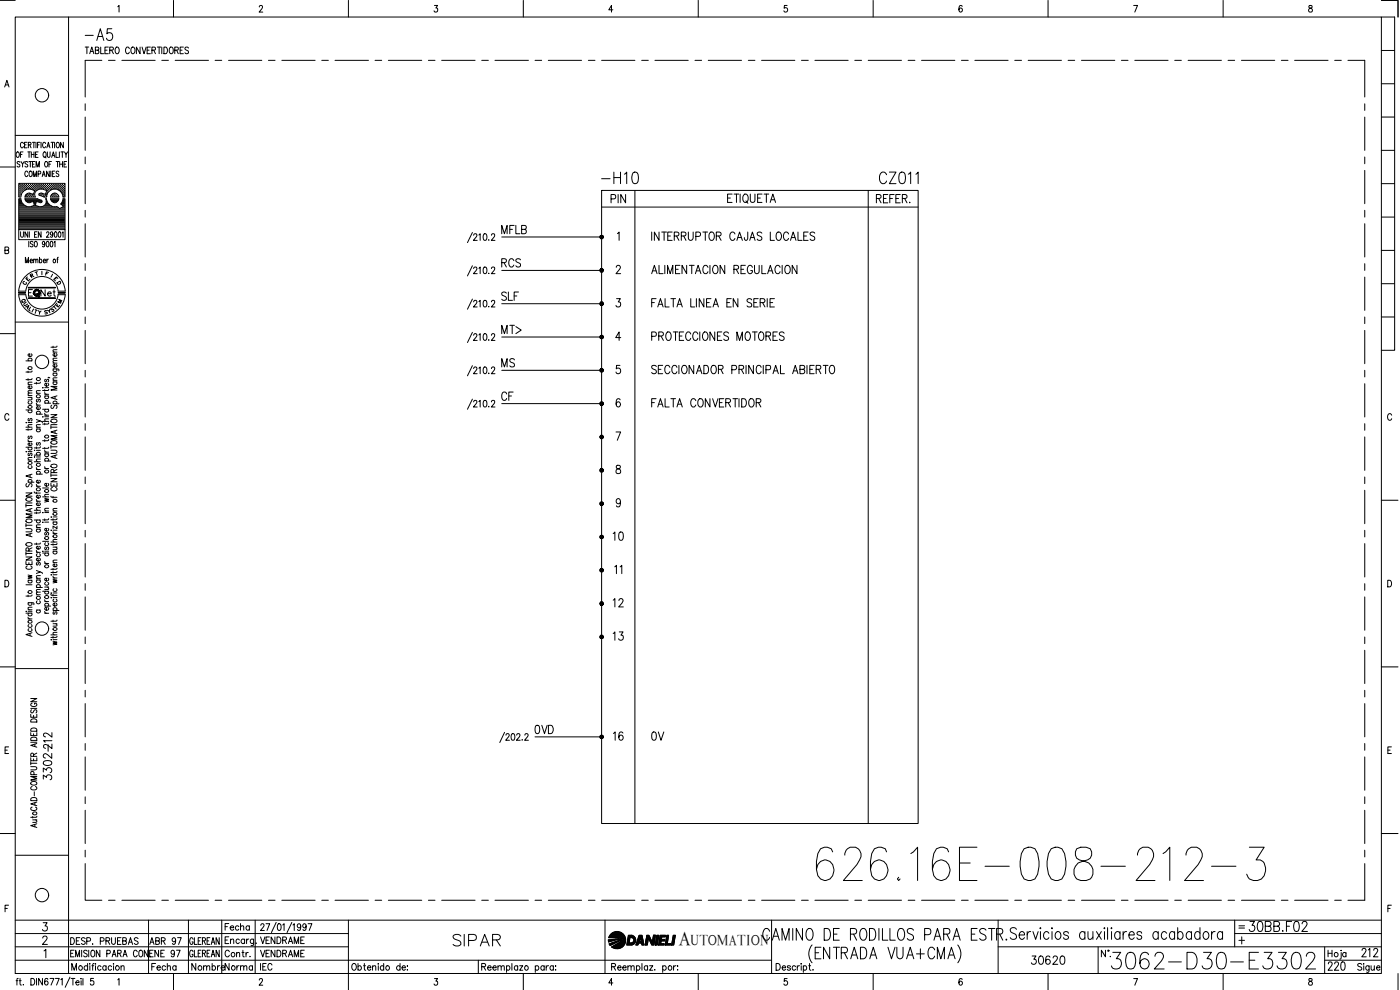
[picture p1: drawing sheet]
<svg xmlns="http://www.w3.org/2000/svg" width="420mm" height="297mm" viewBox="0 0 420 297" stroke-linecap="round" stroke-linejoin="round" font-family="sans-serif">
<defs><g id="words">
<text font-size="15" x="243.8" y="265.3">626.16E-008-212-3</text>
<text font-size="9.3" x="332.3" y="292.1">3062-D30-E3302</text>
<g font-size="7.1">
<text x="24.3" y="13.4">-A5</text>
<text x="179.2" y="56.4">-H10</text>
<text x="262.8" y="56.4">CZ011</text>
<text x="134.8" y="285">SIPAR</text>
<text x="227.5" y="283.3">CAMINO DE RODILLOS PARA ESTR.</text>
</g>
<text font-size="6.6" x="373.6" y="280.8">30BB.F02</text>
<g font-size="6.2">
<text x="149.2" y="111.5">MS</text>
<text x="16.6" y="235.3" transform="rotate(-90 16.6 235.3)">3302-</text>
</g>
<text font-size="5.9" x="203.8" y="283.6">A</text>
<g font-size="5.7">
<text x="182" y="62.1">PIN</text>
<text x="217" y="62.1">ETIQUETA</text>
<text x="149.2" y="71.3">MFLB</text>
<text x="149.2" y="81.5">RCS</text>
<text x="149.2" y="91.4">SLF</text>
<text x="149.2" y="101.2">MT&gt;</text>
<text x="194.4" y="103.4">PROTECCIONES MOTORES</text>
<text x="149.2" y="121.4">CF</text>
<text x="182.7" y="163.3">10</text>
<text x="182.7" y="183.4">12</text>
<text x="182.7" y="193.3">13</text>
<text x="159.5" y="221.2">0VD</text>
<text x="16.6" y="225.8" transform="rotate(-90 16.6 225.8)">212</text>
<text x="182.7" y="223.3">16</text>
<text x="194.4" y="223.3">0V</text>
<text x="308.3" y="290.7">30620</text>
<text x="397.2" y="292.5">220</text>
<text x="407.5" y="288.2">212</text>
</g>
<g font-size="5.3">
<text x="187.3" y="173.2" transform="rotate(-90 187.3 173.2)">11</text>
<text x="66.3" y="280.5">Fecha</text>
<text x="43.7" y="284.7">ABR 97</text>
<text x="56.4" y="292.5">Nombre</text>
<text x="66.3" y="292.5">Norma</text>
</g>
<g font-size="4.9">
<text x="10.9" y="90">Net</text>
<text x="43.7" y="288.2">ENE 97</text>
<text x="76.9" y="288.2">VENDRAME</text>
</g>
<text font-size="4.4" x="207.3" y="283.6">UTOMATION</text>
<g font-size="4">
<text x="6.3" y="85.4">E</text>
<text x="14.8" y="85.4">E</text>
<text x="5.3" y="92.1">Q</text>
<text x="6" y="92.8">U</text>
<text x="6.3" y="93.8">A</text>
<text x="12" y="95.6">S</text>
<text x="16.2" y="92.1">M</text>
</g>
<g font-size="3.5">
<text x="5.6" y="86.4">C</text>
<text x="15.9" y="86.4">D</text>
<text x="370.4" y="279.8">=</text>
</g>
</g></defs>
<!-- layer: DCA_A3E2|CART -->
<g fill="none" stroke="#000" stroke-width=".3">
<path d="M0 .1h4.6M4.6 5.1h410v287h-410zM20.6 5.1v287M35.3 2l.4-.4v2M52.1 .1v5M77.8 2.1l.3-.5 .6 .1v.7l-.9 1.2h1.1M104.6 .1v5M130.4 1.6h.9l-.5 .8a.6 .6 0 0 1 .5 .9 .6 .6 0 0 1-1-.1M157.1 .1v5M183.9 2.9h-1.2l.8-1.3v2M209.5 .1v5M236.2 1.6h-.8l-.1 .9a.62 .62 0 0 1 .9 0 .62 .62 0 0 1-.1 .9 .62 .62 0 0 1-.9-.2"/>
<path d="M262 .1v5M288.8 1.9l-.4-.3a1.12 1.12 0 0 0-.1 2 .59 .59 0 0 0 .5-.8 .59 .59 0 0 0-.9-.1l-.1 .2M314.5 .1v5M340.2 1.6h1.2l-.8 2M367.1 .1v5M392.9 1.7v.6a.72 .72 0 0 1 .9 .4 .72 .72 0 0 1-.4 .9 .64 .64 0 0 1-.7-.6 .64 .64 0 0 1 .8-.6l.3-.3-.1-.4zM414.6 .1h5v5M414.6 5.1h3.9v100h-3.9M414.6 15.1h3.9M1.4 26.1l.7-2 .6 2M1.7 25.5h.8M414.6 35.1h3.9"/>
<path d="M414.6 25.1h3.9M0 50.1h4.6M4.6 40.6h16M5.1 45.7l.1-.1a.86 .86 0 0 1 .6 .8 .86 .86 0 0 1-.6 .8 1.09 1.09 0 0 1-.1-1.5zM5.7 57h.1M5.7 56.3h.1M5.7 55.7h.1M5.7 57.6h.1M5.7 58.2h.1M5.7 58.9h.1M5.7 59.8h.4M5.9 57.3h.2"/>
<path d="M5.9 56.6h.2M5.9 56h.2M5.9 55.4h.2M5.9 57.9h.2M5.9 58.5h.2M6 48.7l-.3-.2-.6 .2 .1 .4 .8 .5-.3 .5-.6-.2M6 55.3v.1M6 55.9v.2M6 56.5v.2M6 57.2v.1M6 57.8v.2M6 58.4v.2"/>
<path d="M6.1 46.3h.5M6.2 59.6h-.6v9.3h13.9v-9.3h-.6l-.7 1.6 .8 .8-1.1 .6a1.45 1.45 0 0 0-1.8-.6l-1.4-.8-.8-1.6-.2 .1a1.59 1.59 0 0 1-1.3 2.3M6.2 57h.2M6.2 56.3h.2M6.2 55.7h.2M6.2 57.6h.2M6.2 58.2h.1M6.3 59.6l.2 .8M6.3 48.5l.5 .8 .5-.8M6.3 55.6v.1M6.3 56.2v.2M6.3 56.9v.1"/>
<path d="M6.3 57.5v.1M6.3 58.2v.1M6.5 58.3l-.2 .8M6.6 57.3h.1M6.6 56.6h.1M6.6 56h.1M6.6 55.4h.1M6.6 55.3v.1M6.6 55.9v.2M6.6 56.5v.2M6.6 57.2v.1M6.8 49.3v.8"/>
<path d="M6.9 57h.1M6.9 56.3h.1M6.9 55.7h.1M6.9 45.6h-.8v1.6M6.9 55.6v.1M6.9 56.2v.2M6.9 56.9v.1M7 43.1a.47 .47 0 0 0-.6-.4 .47 .47 0 0 0-.3 .6v.4a.47 .47 0 0 0 .3 .6 .47 .47 0 0 0 .6-.3M7.2 56.6h.1M7.2 56h.1M7.2 55.4h.1M7.3 55.3v.1"/>
<path d="M7.3 55.9v.2M7.3 56.5v.2M7.4 43.5h.4M7.5 59.6l3.9 .1M7.5 59.1h3.1M7.5 57h.1M7.5 56.3h.2M7.5 55.7h.2M7.5 59.6l.3 .8M7.6 55.6v.1M7.6 56.2v.2M7.6 56.9h.1"/>
<path d="M7.6 59.8h3.7M7.7 58.9h.1M7.8 56.6h.2M7.8 56h.2M7.8 55.4h.2M7.8 58.5h.2M7.8 58.3l-.3 .8M7.9 55.3v.1M7.9 55.9v.2M7.9 56.5v.2M7.9 58.4v.2M8.1 42.7h-.7v1.7h.7"/>
<path d="M8.1 56.3h.2M8.1 55.7h.2M8.1 58.9h.2M8.2 55.6v.1M8.2 56.2v.2M8.2 58.8v.1M8.3 58.2l-.1 .1M8.3 48.7l-.5-.2-.3 .2v.3a.7 .7 0 0 1 .7 1l-.4 .1-.3-.2M8.3 51.7l-.3-.4a.86 .86 0 0 0-.6 .9 .86 .86 0 0 0 .6 .8l.3-.4M8.3 45.6h.8M8.5 56.6h.1M8.5 56h.1"/>
<path d="M8.5 55.4h.1M8.5 58.5h.1M8.5 43.5l.7-.1 .1-.5-.8-.2v1.7M8.6 55.3v.1M8.6 55.9v.2M8.6 56.5v.1M8.6 58.4v.2M8.7 48.5h.8M8.7 45.6v1.6M8.8 56.3h.1M8.8 55.7h.1M8.8 58.2h.1"/>
<path d="M8.8 58.9h.1M8.8 55.6v.1M8.8 56.2v.2M8.8 58.2v.1M8.8 58.8v.1M8.9 51.4l.2-.1a.86 .86 0 0 1 .6 .9 .86 .86 0 0 1-.6 .8 1.2 1.2 0 0 1-.2-1.6zM8.9 43.5l.4 .9M9.1 48.5v1.6M9.1 56.6h.1M9.1 56h.1M9.1 55.4h.1M9.1 58.5h.1"/>
<path d="M9.2 55.3v.1M9.2 55.9v.2M9.2 56.5v.2M9.2 58.4v.2M9.4 46.3h.8M9.4 45.6v1.6M9.4 56.3h.2M9.4 55.7h.2M9.4 58.9h.2M9.4 56.8l1 .4-.4 1.1-1.3-.4-.9 .4M9.5 56.8a2.52 2.52 0 0 0-3.1 1.6M9.5 58.3h.1"/>
<path d="M9.5 55.6v.1M9.5 56.2v.2M9.5 58.8v.1M9.7 42.7h.8M9.7 49.3h.5M9.7 56.6h.2M9.7 56h.2M9.7 55.4h.2M9.7 58.5h.2M9.8 55.3v.1M9.8 55.9v.2M9.8 56.5v.2"/>
<path d="M9.8 58.4v.2M10 53v-1.7l.5 1.7 .5-1.7v1.7M10 57h.2M10 56.3h.2M10 55.7h.2M10 58.9h.2M10.1 55.6v.1M10.1 56.2v.2M10.1 56.9v.1M10.1 58.8v.1M10.2 42.7v1.7M10.2 58.2h.1"/>
<path d="M10.2 45.6v1.6M10.4 56.6h.1M10.4 56h.1M10.4 55.4h.1M10.5 57.3h.1M10.5 55.3v.1M10.5 55.9v.2M10.5 56.5v.2M10.5 48.5h-.8v1.6h.8M10.7 46.3h.4M10.7 57h.1M10.7 56.3h.1"/>
<path d="M10.7 55.7h.1M10.8 55.6v.1M10.8 56.2v.2M10.8 56.9v.1M10.8 42.7v1.7M10.8 50.1v-1.6l.5 1.6 .5-1.6v1.6M11 56.6h.1M11 56h.1M11 55.4h.1M11.1 55.3v.1M11.1 55.9v.2M11.1 56.5v.2"/>
<path d="M11.3 43.5h.4M11.3 56.3h.2M11.3 55.7h.2M11.4 59.8l1 .3M11.4 55.6v.1M11.4 56.2v.2M11.4 45.6h-.7v1.6h.7M11.4 52.2l.8-.1-.1-.7-.7-.1v1.7M11.6 56.6h.2M11.6 56h.2M11.6 55.4h.2M11.7 55.3v.1"/>
<path d="M11.7 55.9v.2M11.7 56.5v.2M11.9 56.3h.2M11.9 55.7h.2M11.9 58.2h.2M12 42.7h-.7v1.7M12 55.6v.1M12 56.2v.2M12 58.2v.1M12.3 56h.1M12.3 55.4h.1M12.3 58.5h.1"/>
<path d="M12.3 42.7v1.7M12.4 56.5l-.1 .1M12.4 55.3v.1M12.4 55.9v.2M12.4 58.4v.2M12.6 56.3h.1M12.6 55.7h.1M12.6 58.2h.1M12.7 53l.4-1.7 .5 1.7M12.7 55.6v.1M12.7 56.2v.2M12.7 58.2v.1"/>
<path d="M12.8 52.4h.6M12.9 56.6h.1M12.9 56h.1M12.9 55.4h.1M12.9 58.5h.1M13 55.3v.1M13 55.9v.2M13 56.5v.2M13 58.4v.2M13.1 56.8a1.79 1.79 0 0 0-2 .3 1.79 1.79 0 0 0-.5 2M13.1 56.8l.9 .4-.4 1.1-1.1-.3h-.6M13.2 45.7l.1-.1a.88 .88 0 0 1 .6 .8 .88 .88 0 0 1-.6 .8 1.09 1.09 0 0 1-.1-1.5z"/>
<path d="M13.2 56.3h.2M13.2 55.7h.2M13.2 58.9h.2M13.3 55.6v.1M13.3 56.2v.2M13.3 58.8v.1M13.5 46.9l.3 .5M13.5 56.6h.2M13.5 56h.2M13.5 55.4h.2M13.5 58.5h.2M13.6 48.5h.2a.86 .86 0 0 1 .6 .8 .86 .86 0 0 1-.6 .8 1.09 1.09 0 0 1-.2-1.6z"/>
<path d="M13.6 55.3v.1M13.6 55.9v.2M13.6 56.5v.2M13.6 58.4v.2M13.7 43.1l-.3-.4a.86 .86 0 0 0-.6 .8 .86 .86 0 0 0 .6 .9l.3-.4M13.8 58.9h.1M13.8 57h.2M13.8 56.3h.2M13.8 55.7h.2M13.8 58.2h.2M13.9 55.6v.1M13.9 56.2v.2"/>
<path d="M13.9 56.9v.1M13.9 58.2v.1M14 57.6h.1M14.1 44.4l.4-1.7 .5 1.7M14.2 57.3h.1M14.2 56.6h.1M14.2 56h.1M14.2 55.4h.1M14.2 57.9h.1M14.2 45.6l.1 1.4 .3 .2 .4-.2v-1.4M14.2 43.8h.6M14.3 55.3v.1"/>
<path d="M14.3 55.9v.2M14.3 56.5v.2M14.3 57.2v.1M14.3 57.8v.1M14.5 57h.1M14.5 56.3h.1M14.5 55.7h.1M14.6 55.6v.1M14.6 56.2v.2M14.6 56.9v.1M14.7 49.3h.5M14.8 51.3v1.7l-.8-1.7v1.7"/>
<path d="M14.8 56.6h.1M14.8 56h.1M14.8 55.4h.1M14.9 55.3v.1M14.9 55.9v.2M14.9 56.5v.2M15.1 56.3h.2M15.1 55.7h.2M15.2 55.6v.1M15.2 56.2v.2M15.2 56.9l-.1 .1M15.2 51.3v1.7"/>
<path d="M15.3 59.8h2.2M15.3 42.7h.9M15.5 48.5h-.8v1.6M15.5 56.6h.1M15.5 56h.1M15.5 55.4h.1M15.5 47.2l.5-1.6 .5 1.6M15.5 55.3v.1M15.5 55.9v.2M15.5 56.5v.2M15.6 58.5l-.1 .1M15.7 46.7h.6"/>
<path d="M15.7 52.1h.5M15.7 42.7v1.7M15.7 56.3h.2M15.7 55.7h.2M15.7 58.9h.2M15.8 55.6v.1M15.8 56.2v.2M15.8 58.2v.1M15.8 58.8v.1M15.9 58.2h.1M16.1 56h.1M16.1 55.4h.1"/>
<path d="M16.1 58.5h.1M16.2 55.3v.1M16.2 55.9v.2M16.2 56.5l-.1 .1M16.2 58.4v.2M16.4 42.7v1.7M16.4 56.3h.2M16.4 55.7h.2M16.4 58.2h.2M16.4 58.9h.2M16.5 51.3h-.8v1.7h.8M16.5 55.6v.1"/>
<path d="M16.5 56.2v.2M16.5 58.2v.1M16.5 58.8v.1M16.7 56.6h.1M16.7 56h.1M16.7 55.4h.1M16.7 58.5h.1M16.8 45.6v1.6h.7M16.8 55.3v.1M16.8 55.9v.2M16.8 56.5v.2M16.8 58.4v.2"/>
<path d="M16.8 48.5h.9M17 56.3h.2M17 55.7h.2M17 58.9h.2M17.1 42.8l.1-.1a.86 .86 0 0 1 .6 .8 .86 .86 0 0 1-.6 .9 1.09 1.09 0 0 1-.1-1.6zM17.1 55.6v.1M17.1 56.2v.2M17.1 58.8v.1M17.3 48.5v1.6M17.4 56.6h.1M17.4 56h.1M17.4 55.4h.1"/>
<path d="M17.4 55.3v.1M17.4 55.9v.2M17.4 56.5v.2M17.6 58.8l.1 .3M17.6 58.8a1.24 1.24 0 0 0-1.3-.8 1.24 1.24 0 0 0-1.1 1.1h2.5M17.7 59.6h-2.5a1.23 1.23 0 0 0 1.1 1.2 1.23 1.23 0 0 0 1.3-.9M17.7 51.6a.41 .41 0 0 0-.7-.2 .41 .41 0 0 0 .1 .7l.3 .1a.43 .43 0 0 1 .1 .7 .43 .43 0 0 1-.7-.2M17.7 57h.1M17.7 56.3h.1M17.7 55.7h.1M17.7 59.6l-.1 .3M17.7 55.6v.1"/>
<path d="M17.7 56.2v.2M17.7 56.9v.1M17.8 45.6v1.6M17.9 49.3h.9M17.9 48.5v1.6M18 56.6h.1M18 56h.1M18 55.4h.1M18.1 57.3h.1M18.1 55.3v.1M18.1 55.9v.2M18.1 56.5v.2"/>
<path d="M18.1 57.2v.1M18.2 57.5a2.47 2.47 0 0 0-2.7-.6 2.47 2.47 0 0 0-1.6 2.2h-.7l-1.4-.5-.1-.4 .2-.2M18.2 57.5l.7 1.6h.6v-4.1h-13.9v4.1h.6M18.3 45.6h.8M18.3 57h.2M18.3 56.3h.2M18.3 55.7h.2M18.4 57.6h.1M18.4 55.6v.1M18.4 56.2v.2M18.4 56.9v.1M18.4 57.5v.1"/>
<path d="M18.6 57.3h.2M18.6 56.6h.2M18.6 56h.2M18.6 55.4h.2M18.6 57.9h.2M18.7 45.6v1.6M18.7 55.3v.1M18.7 55.9v.2M18.7 56.5v.2M18.7 57.2v.1M18.7 57.8v.2M18.8 48.5v1.6"/>
<path d="M18.9 57h.2M18.9 56.3h.2M18.9 55.7h.2M18.9 57.6h.2M18.9 58.2h.2M19 42.7v1.7l-.8-1.7v1.7M19 58.8l.1 .1M19 55.6v.1M19 56.2v.2M19 56.9v.1M19 57.5v.1M19 58.2v.1"/>
<path d="M19 59.8h.4M19.2 49.3h.5M19.3 57.3h.1M19.3 56.6h.1M19.3 56h.1M19.3 55.4h.1M19.3 57.9h.1M19.3 58.5h.1M19.3 45.6l.5 .7 .5-.7M19.3 55.3v.1M19.3 55.9v.2M19.3 56.5v.2"/>
<path d="M19.3 57.2v.1M19.3 57.8v.2M19.3 58.4v.2M19.8 46.3v.9M20 48.5h-.8v1.6h.8M414.6 55.1h3.9M414.6 45.1h3.9M1.5 75.1l1-.1 .1-.3-.1-.5-1-.1v2l1-.2 .1-.4-.4-.4M5.6 68.9v3h13.9v-3M5.7 64.6h13.7M5.7 64.2h13.7M5.7 64h13.7"/>
<path d="M5.7 63.6h13.7M5.7 63.3h13.7M5.7 63h13.7M5.7 62.7h12.1M5.7 62.3h11.7M5.7 62h2.3M5.7 61.7h1.6M5.7 61.4h1.2M5.7 61.1h.9M5.7 60.8h.8M5.7 60.4h.6M5.7 60.1h.5"/>
<path d="M5.7 64.9h13.7M5.7 65.2h13.7M5.7 65.5h13.7M5.7 65.9h13.7M5.7 66.2h13.7M5.7 66.5h13.7M5.7 66.8h13.7M5.7 67.1h13.7M5.7 67.4h13.7M5.7 67.8h13.7M5.7 68.1h13.7M5.7 68.4h13.7"/>
<path d="M5.7 68.7h13.7M6.2 69.5v1.2l.4 .5 .4-.2v-1.5M6.4 60.4l.4 .6a2.61 2.61 0 0 0 2.7 .9l.8-.3-.3-1.2-.9 .3M7.6 78.9v-1.7l.5 1.7 .5-1.7v1.7M7.7 60.1h4.5M7.8 60.4l.6 .4h.7M8 60.4h1.7M8.3 69.5v1.7l-.8-1.7v1.7M8.6 72.4v1.7M8.8 69.5v1.7M9 78.3h.7l-.1-.5a.5 .5 0 0 0-.6 .5 .5 .5 0 0 0 .6 .5l.1-.2M9.4 62h2.1"/>
<path d="M9.9 72.7a.41 .41 0 0 0-.7-.3 .41 .41 0 0 0 .1 .7l.5 .2a.43 .43 0 0 1-.1 .7 .43 .43 0 0 1-.6-.1M10.1 78.1l.3-.3h.3l.1 1.1M10.1 77.8v1.1M10.1 60.4h.7M10.2 60.8h.5M10.3 61.1h.4M10.3 61.7h.3M10.4 61.4h.2M10.4 70.3h.4M10.5 72.5l.1-.1a.86 .86 0 0 1 .6 .8 .86 .86 0 0 1-.6 .9 1.2 1.2 0 0 1-.1-1.6zM10.8 78.1l.2-.3h.3l.1 1.1M11.1 69.5h-.7v1.7h.7"/>
<path d="M11.3 60.4h1.2M11.9 60.7l-1-.3-.3 1.2 1.8 .4M11.9 78l.1-.2a.5 .5 0 0 1 .6 .5 .5 .5 0 0 1-.6 .5l-.1-.2M11.9 77.2v1.7M11.9 60.8h.4M12.3 69.5v1.7l-.8-1.7v1.7M12.4 60.1l.3 .4-.4 .3M12.9 62h2.8M13 78.3h.7l-.2-.5a.49 .49 0 0 0-.5 .5 .49 .49 0 0 0 .5 .5l.2-.2M13.4 61.7h1.6M13.5 73l-.2 .3a.45 .45 0 0 1-.6-.4 .45 .45 0 0 1 .6-.4l.2 .5-.2 1-.6-.1M13.7 61.4h.9"/>
<path d="M13.8 61.1h.6M13.9 60.8h.2M14 69.9a.39 .39 0 0 1 .5-.3 .39 .39 0 0 1 .1 .6l-.7 1h.8M14 60.4h.1M14.1 72.5l.1-.1a.96 .96 0 0 1 0 1.7l-.4-.8zM14.1 77.8v1.1M14.5 77.8h-.3l-.1 .5M15.2 72.5l.2-.1a.96 .96 0 0 1 0 1.7l-.4-.8zM15.5 60.1h1.9M15.7 60.4h1.4M15.9 70.1l-.2 .4a.45 .45 0 0 1-.6-.5 .45 .45 0 0 1 .6-.4l.2 .5-.2 1-.5-.1M16.2 72.8l.3-.4v1.7"/>
<path d="M16.5 69.6l.1-.1a.96 .96 0 0 1 0 1.7l-.3-.3zM17.1 77.8h.3M17.5 77.2l-.2 .1-.1 1.6M17.7 69.6l.1-.1a.96 .96 0 0 1 0 1.7l-.4-.7zM17.9 62.7h1.5M18.5 61.1h.9M18.5 62.3h.9M18.5 61.4h.9M18.6 69.9l.3-.4v1.7M18.7 60.8h.7M18.8 61.7h.6M18.8 60.4h.6"/>
<path d="M18.9 60.1h.5M19.1 62h.3M414.6 75.1h3.9M414.6 65.1h3.9M4.6 96.6h16M5.6 87.3a7 7 0 0 1 7-6.5 7 7 0 0 1 7 6.5M5.6 88.4a7 7 0 0 0 7 6.5 7 7 0 0 0 7-6.5M7.7 87.3a4.9 4.9 0 0 1 4.9-4.3 4.9 4.9 0 0 1 4.9 4.3M7.7 88.4a4.9 4.9 0 0 0 4.9 4.3 4.9 4.9 0 0 0 4.9-4.3M8.5 86.2h8.1v.2h-8.1M8.5 89.4h8.1v.2h-8.1zM8.6 86.3h8"/>
<path d="M8.6 89.4h8M9.7 86.9h-1.1v1.9M10.5 92.9l.7 .3M12.6 81.4v1.1M414.6 95.1h3.9M414.6 85.1h3.9M0 100.1h4.6M7.8 108.3h1.8M8.4 111.4v.4M8.4 113.6v.5M8.4 119.2h1.2M8.4 118.7h1.2"/>
<path d="M8.4 115.4h1.2M8.7 108.3a.55 .55 0 0 1 .2-.9 .55 .55 0 0 1 .7 .6l-.2 .3M9.3 119.2l.3 .4-.1 .3-1.1 .1M9.4 115.8l.1 .1a.52 .52 0 0 1-.5 .8 .52 .52 0 0 1-.4-.8l.3-.1v.9M9.4 106.2a.48 .48 0 0 1 0 .6 .48 .48 0 0 1-.7 .1 .48 .48 0 0 1-.1-.7h.3v.8M9.6 117.9l-1.1 .1-.1 .3 .4 .4M9.6 117.2h-1.1l-.1 .4 .4 .3M9.6 114.7h-1.1l-.1 .3 .4 .4M9.6 113.6l-.3 .3h-1.5M9.6 111.3l-.1 .3h-1.7M10.9 114.7v.5M10.9 118h1.2"/>
<path d="M11.2 119.8l-.3 .3 .3 .5 .4-.7h.4l.1 .4-.2 .3M12.1 117.2h-1.1l-.1 .4 .4 .4M12.1 114.7l-.3 .3h-1.5M12.8 116.3h.2zM13.4 117.8l.1 .3 .4 .2M13.4 116.9v.5M13.4 118.8h1.2M13.4 118.3h1.2M13.4 116.3h1.2M13.7 118.8a.55 .55 0 0 0 .2 .9 .55 .55 0 0 0 .7-.6l-.2-.3M13.7 113.8l-.3 .3 .3 .5 .4-.7h.4l.1 .4-.2 .3M14.4 115l.1 .1a.52 .52 0 0 1-.5 .8 .52 .52 0 0 1-.4-.8l.3-.1v.9"/>
<path d="M14.5 113.2v.2v-.2l.4 .2M14.6 116.8l-.1 .3-1.7 .1M15.9 110.7h1.6l.1 .6M15.9 103.9v.5M15.9 114.6h1.2M15.9 114.1h1.2M15.9 112h1.2M15.9 109h1.2M15.9 105.6h1.2M16.2 114.6l-.2 .1a.53 .53 0 0 0 .5 .7 .53 .53 0 0 0 .5-.7l-.2-.1M16.2 112l-.2 .1a.51 .51 0 0 0 .6 .7 .51 .51 0 0 0 .2-.8M16.2 110.7l-.2 .1a.53 .53 0 0 0 .5 .7 .53 .53 0 0 0 .5-.7l-.2-.1"/>
<path d="M16.5 119v.7M16.8 109.4a.49 .49 0 0 1 0 .6 .49 .49 0 0 1-.6 .1 .49 .49 0 0 1-.1-.7h.3v.8M16.8 106.1l.2 .1a.52 .52 0 0 1-.5 .7 .52 .52 0 0 1-.4-.7l.3-.1v.8M17.1 118.8l-1.8 .5 1.8 .6M17.1 115.9h-1.8l1.8 .6-1.8 .5h1.8M17.1 113.4h-1.1l-.1 .4 .4 .3M17.1 108.2l-1.1 .1-.1 .3 .4 .4M17.1 107.5h-1.1l-.1 .4 .4 .3M17.1 104.9l-1.1 .1-.1 .3 .4 .3M17.1 103.8l-.3 .4h-1.5M2.7 124.6a.63 .63 0 0 0-.8-.5 .63 .63 0 0 0-.5 .8v.4a.63 .63 0 0 0 .5 .8 .63 .63 0 0 0 .8-.5M7.8 135.5h.2z"/>
<path d="M7.8 126.8h.2zM7.8 128.2h1.8M7.8 134.2h1.8M7.8 123h1.8M8.4 131.9l.1 .4 .4 .2M8.4 128.6v.5M8.4 138h1.2M8.4 135.5h1.2M8.4 132.5h1.2M8.4 126.8h1.2M8.7 139.7l-.2 .2a.51 .51 0 0 0 .6 .7 .51 .51 0 0 0 .3-.9M8.7 136l-.3 .3 .1 .4h.3l.3-.7h.3l.2 .3-.2 .4"/>
<path d="M8.7 134.2l-.2 .2a.51 .51 0 0 0 .6 .6 .51 .51 0 0 0 .3-.8M8.7 130.8l-.3 .3 .1 .4h.3l.3-.6 .3-.1 .2 .3-.2 .5M8.7 125.5l-.3 .3 .3 .5 .4-.7h.4l.1 .5-.2 .2M8.7 123l-.2 .2a.51 .51 0 0 0 .6 .7 .51 .51 0 0 0 .3-.9M8.7 120.4a.55 .55 0 0 0 .2 .9 .55 .55 0 0 0 .7-.6l-.2-.3M9.4 132.9l.1 .1a.52 .52 0 0 1-.5 .7 .52 .52 0 0 1-.4-.7l.3-.1v.8M9.6 137.3l-1.1 .1-.1 .3 .4 .3M9.6 128.6l-.3 .3h-1.5M9.6 127.4l-1.1 .1-.1 .3 .4 .4M10.3 135.1h.2zM10.3 138.5h1.8M10.3 136.6h1.8"/>
<path d="M10.4 137.1h.1M10.9 125.9l1.2 .4-1.2 .4M10.9 121l.1 .4 .4 .2M10.9 134.1v.5M10.9 137.1h1.2M10.9 135.1h1.2M10.9 128.7h1.2M10.9 128.2h1.2M10.9 124.3h1.8M10.9 121.6h1.2M11.2 136.6l-.2-.2a.52 .52 0 0 1 .5-.7 .52 .52 0 0 1 .4 .9M11.2 132.8l-.3 .3 .3 .5 .4-.7h.4l.1 .4-.2 .3"/>
<path d="M11.2 128.7a.49 .49 0 0 0 0 .7 .49 .49 0 0 0 .7 0 .49 .49 0 0 0 0-.7M11.2 124.3a.51 .51 0 0 1-.1-.8 .51 .51 0 0 1 .8 0 .51 .51 0 0 1 0 .8M11.9 122a.5 .5 0 0 1 0 .7 .5 .5 0 0 1-.7 0 .5 .5 0 0 1 .1-.7h.1v.9M12.1 137.7l-1.1 .1-.1 .4 .4 .3M12.1 134l-.3 .4h-1.5M12.1 127.4l-1.1 .1-.1 .3 .4 .4M12.1 126.3l.5 .2 .1 .3M12.8 125h.2zM12.8 126.4h1.8M12.8 122.8h1.8M13.4 135.1l.1 .4 .4 .2M13.4 124l.1 .4 .4 .2"/>
<path d="M13.4 126.9v.6M13.4 131.9v.5M13.4 134.3v.4M13.4 138.3h1.8M13.4 136.2h1.2M13.4 135.7h1.2M13.4 125h1.2M13.4 124.6h1.2M13.4 121h1.8M13.7 138.3l-.2-.1a.52 .52 0 0 1 .5-.7 .52 .52 0 0 1 .4 .8M13.7 136.2l-.2 .1a.52 .52 0 0 0 .5 .7 .52 .52 0 0 0 .4-.8M13.7 122.8l-.2 .1a.52 .52 0 0 0 .5 .8 .52 .52 0 0 0 .4-.9"/>
<path d="M13.7 121l-.2-.2a.52 .52 0 0 1 .5-.7 .52 .52 0 0 1 .4 .9M14.6 134.2l-.1 .3h-1.7M14.6 131.9l-.3 .3h-1.5M14.6 126.9l-.3 .3h-1.5M14.6 125.7l-1.1 .1-.1 .3 .4 .3M15.3 135.1h1.3l.5 .4-.1 .3-.4 .2h-1.3M15.3 124.4h1.8l-1.8 .9h1.8M15.3 127.7v.9M15.3 133.6v.9M15.3 134.1h1.8M15.3 128.2h1.8M15.3 127.4h1.8"/>
<path d="M15.4 139.5a1.05 1.05 0 0 1 1.7 .4 1.02 1.02 0 0 1-1 .5 1.02 1.02 0 0 1-.8-.7zM15.4 132.5a.9 .9 0 0 1 1-.4 .9 .9 0 0 1 .6 .9 1.06 1.06 0 0 1-1.7-.4zM15.4 126a1.05 1.05 0 0 1 1.7 .4 1.02 1.02 0 0 1-1 .5 1.02 1.02 0 0 1-.8-.7zM15.5 121.6l-.2 .3 .2 .6 .5-.1 .6-.8 .5 .3-.3 .6M15.9 121.1h1.8M16.2 121.1l-.2-.1a.53 .53 0 0 1 .5-.7 .53 .53 0 0 1 .5 .7l-.2 .1M16.5 129.3v.6M16.5 136.6v.8M17.1 136.5l-1.8 .5 1.8 .6M17.1 130.7h-1.8l1.8 .6-1.8 .5h1.8M17.1 129.1l-1.8 .5 1.8 .6M417.7 124.6a.63 .63 0 0 0-.8-.5 .63 .63 0 0 0-.5 .8v.4a.63 .63 0 0 0 .5 .8 .63 .63 0 0 0 .8-.5"/>
<path d="M0 150.1h4.6M7.8 158.6h1.3l.5 .4-.1 .4-.4 .2h-1.3M7.8 147.9h1.8l-1.8 1h1.8M7.8 151.2v1M7.8 157.1v1M7.8 157.6h1.8M7.8 151.7h1.8M7.8 150.9h1.8M7.9 156a.9 .9 0 0 1 1-.4 .9 .9 0 0 1 .6 .9 .9 .9 0 0 1-1 .4 .9 .9 0 0 1-.6-.9zM7.9 149.5a.9 .9 0 0 1 1-.3 .9 .9 0 0 1 .6 .9 .9 .9 0 0 1-1 .4 .9 .9 0 0 1-.6-1zM8 145.1l-.2 .3 .2 .7 .4-.1 .4-.6a.48 .48 0 0 1 .7-.2 .48 .48 0 0 1 0 .7l-.1 .2M8.4 144.7h1.8"/>
<path d="M8.7 144.7a.55 .55 0 0 1 .2-.9 .55 .55 0 0 1 .7 .6l-.2 .3M9 142.5v.7M9 152.8v.6M9.6 160l-1.8 .5 1.8 .6M9.6 154.2h-1.8l1.8 .6-1.8 .5h1.8M9.6 152.6l-1.8 .5 1.8 .6M9.6 142.3l-1.8 .5 1.8 .6M10.3 147.6l.3 .3h1.5M10.3 156h1.8M10.3 153.1h1.8M10.9 149.8l.1 .4 .4 .2M10.9 145.3l.1 .4 .4 .2"/>
<path d="M10.9 140.3l.1 .4 .4 .2M10.9 147.6v.6M10.9 153.6v.5M10.9 158.8h1.2M10.9 158.3h1.2M10.9 150.4h1.2M10.9 145.9h1.2M10.9 142.3h1.8M10.9 140.9h1.2M11.2 158.8a.51 .51 0 0 0-.1 .7 .51 .51 0 0 0 .8 0 .51 .51 0 0 0 0-.7M11.2 156a.51 .51 0 0 0-.1 .8 .51 .51 0 0 0 .8 0 .51 .51 0 0 0 0-.8M11.2 142.3a.51 .51 0 0 1-.1-.8 .51 .51 0 0 1 .8 0 .51 .51 0 0 1 0 .8"/>
<path d="M11.9 150.9a.5 .5 0 0 1 0 .6 .5 .5 0 0 1-.7 .1 .5 .5 0 0 1-.1-.7h.3v.8M11.9 148.6a.5 .5 0 0 1 0 .7 .5 .5 0 0 1-.7 0 .5 .5 0 0 1 .1-.7h.1v.9M11.9 144.1a.51 .51 0 0 1 0 .7 .51 .51 0 0 1-.7 0 .51 .51 0 0 1-.1-.7h.3v.8M12.1 157.5l-1.1 .1-.1 .3 .4 .4M12.1 153.5l-.3 .4h-1.5M12.1 152.3l-1.1 .1-.1 .4 .4 .3M12.8 156.7h.2zM12.8 153.8h.2zM12.8 149.1h1.8M12.8 146.4h1.8M13.4 149.5l1.2 .3-1.2 .3 1.2 .3-1.2 .3M13.4 140l.1 .4 .4 .2"/>
<path d="M13.4 156.7h1.2M13.4 155.7v.5M13.4 153.8h1.2M13.4 153.3h1.2M13.4 140.6h1.2M13.7 159.8l-.3 .2 .1 .5h.3l.3-.7h.3l.2 .2-.2 .6M14.4 158.5a.49 .49 0 0 1-.1 .7 .49 .49 0 0 1-.6 0 .49 .49 0 0 1-.1-.6l.3-.1v.8M14.4 145l.1 .1a.53 .53 0 0 1-.5 .8 .53 .53 0 0 1-.4-.8l.3-.1v.9M14.6 155.6l-.3 .4h-1.5M14.6 152.5l-1.1 .1-.1 .3 .4 .4M14.6 148.3l-1.1 .1-.1 .3 .4 .4M15.3 159.1h.2z"/>
<path d="M15.3 155.1h.2zM15.3 148.9l.3 .3h1.5M15.3 144.9v1h1.8v-1M15.3 143.6h1.8l-1.8 1h1.8M15.3 142.6h1.8M15.3 142.1v.9M15.7 146.2a.55 .55 0 0 0-.4 .7 .55 .55 0 0 0 .7 .4h.4a.54 .54 0 0 0 .7-.4 .54 .54 0 0 0-.4-.7M15.9 159.5l.1 .3 .4 .2M15.9 153.3h1.2M15.9 148.9v.5M15.9 155.6v.5M15.9 159.1h1.2"/>
<path d="M15.9 156.6h1.2M15.9 155.1h1.2M16.2 156.6a.55 .55 0 0 0 .2 .9 .55 .55 0 0 0 .7-.6l-.3-.3M16.2 141.8l-.1-.8-.6-.1-.2 .9h1.8M16.2 145.3v.6M17.1 157.8v.8l-1.2-.8v.8M17.1 155.6l-.3 .3h-1.5M17.1 152.6h-1.1l-.1 .4 .4 .3M17.1 140.8l-.9 .5M414.6 150.1h5M1.5 174.1a1.01 1.01 0 0 1 1.2 1 1.01 1.01 0 0 1-1.2 1zM7.8 168.5v.9h1.8v-.9"/>
<path d="M7.8 167.1h1.8l-1.8 .9h1.8M7.8 175.5h1.8M7.8 166.1h1.8M7.8 165.6v1M7.9 163.1a.9 .9 0 0 1 1-.4 .9 .9 0 0 1 .6 .9 .9 .9 0 0 1-1 .4 .9 .9 0 0 1-.6-.9zM8.2 169.8a.53 .53 0 0 0-.4 .7 .53 .53 0 0 0 .7 .3h.4a.52 .52 0 0 0 .7-.4 .52 .52 0 0 0-.4-.6M8.4 172.5l1.2 .3-1.2 .3 1.2 .2-1.2 .3M8.4 178.5v.6M8.4 174.1h1.2M8.7 174.1l-.2 .1a.53 .53 0 0 0 .5 .7 .53 .53 0 0 0 .5-.7l-.1-.1M8.7 165.3l-.1-.8h-.7l-.1 .8h1.8M8.7 168.8v.6"/>
<path d="M9 160.2v.7M9.6 178.5l-.3 .3h-1.5M9.6 164.4l-.9 .4M10.9 171.2l1.2 .4-1.2 .5M10.9 165.1l.1 .4 .4 .2M10.9 178.5h1.2M10.9 176.3h1.8M10.9 174h1.2M10.9 173.5h1.2M10.9 165.7h1.2M10.9 162.9v.5M11.2 176.3a.49 .49 0 0 1 0-.7 .49 .49 0 0 1 .7 0 .49 .49 0 0 1 0 .7"/>
<path d="M11.2 174a.51 .51 0 0 0-.1 .8 .51 .51 0 0 0 .8 0 .51 .51 0 0 0 0-.8M11.2 168.8l-.3 .3 .3 .5 .4-.7h.4l.1 .4-.2 .3M11.2 166.1a.51 .51 0 0 0-.1 .8 .51 .51 0 0 0 .8 0 .51 .51 0 0 0 0-.8M11.9 167.5a.5 .5 0 0 1 0 .7 .5 .5 0 0 1-.7 0 .5 .5 0 0 1 .1-.7h.1v.8M11.9 163.9a.5 .5 0 0 1 0 .7 .5 .5 0 0 1-.7 .1 .5 .5 0 0 1-.1-.7l.3-.1v.8M12.1 177.7h-1.1l-.1 .4 .4 .4M12.1 176.9h-1.1l-.1 .4 .4 .4M12.1 172.7l-1.1 .1-.1 .3 .4 .4M12.1 171.6l.5 .2 .1 .3M12.1 162.9l-.1 .3h-1.7M12.8 165.4h.2zM12.8 177.4h1.8"/>
<path d="M12.8 165.9h1.8M12.8 162.4h1.8M13.4 179.9l.1 .4 .4 .2M13.4 168.5l.1 .4 .4 .2M13.4 176.1h1.2M13.4 169.1h1.2M13.4 165.4h1.2M13.7 177.4l-.2 .1a.52 .52 0 0 0 .5 .8 .52 .52 0 0 0 .4-.9M13.7 174.7l-.2 .2a.52 .52 0 0 0 .5 .7 .52 .52 0 0 0 .4-.9M13.7 165.9a.49 .49 0 0 0 0 .7 .49 .49 0 0 0 .7 0 .49 .49 0 0 0 0-.7M13.7 164.1l-.3 .3 .3 .5 .4-.7h.4l.1 .4-.2 .3M13.7 162.8a.49 .49 0 0 0 0 .7 .49 .49 0 0 0 .7 0 .49 .49 0 0 0 0-.7"/>
<path d="M14.3 176.1l.3 .4-.1 .4h-1.1M14.4 173.5l.1 .1a.52 .52 0 0 1-.5 .7 .52 .52 0 0 1-.4-.7l.3-.1v.8M15.3 179.3h.2zM15.3 178.3l.3 .3h1.5M15.3 177.9h.2zM15.3 172.5h.2zM15.3 162.6h1.8M15.9 173.8l1.2 .3-1.2 .3 1.2 .3-1.2 .2M15.9 172.9l.1 .3 .4 .2M15.9 165.4h1.2M15.9 163.1v.5M15.9 170.5v.5"/>
<path d="M15.9 171.5v.5M15.9 178.3v.5M15.9 179.3h1.2M15.9 177.9h1.2M15.9 173.4h1.2M15.9 172.5h1.2M15.9 168.8h1.2M15.9 164.2h1.2M15.9 160h1.2M16.2 179.8l-.2 .1a.52 .52 0 0 0 .5 .7 .52 .52 0 0 0 .3-.8M16.2 176.6a.55 .55 0 0 0 .2 1 .55 .55 0 0 0 .7-.7l-.3-.3M16.2 165.4l-.2 .1a.52 .52 0 0 0 .5 .7 .52 .52 0 0 0 .3-.8"/>
<path d="M16.8 164.2l.3 .3-.1 .3-1.1 .1M16.8 169.2a.49 .49 0 0 1 0 .7 .49 .49 0 0 1-.6 0 .49 .49 0 0 1-.1-.6l.3-.1v.8M17.1 171.4l-.3 .4h-1.5M17.1 170.5l-.3 .3h-1.5M17.1 168l-1.1 .1-.1 .4 .4 .3M17.1 163.1l-.1 .3h-1.7M17.1 161.9l-1.1 .1-.1 .3 .4 .3M416.5 174.1a1.01 1.01 0 0 1 1.1 1 1.01 1.01 0 0 1-1.1 1zM7.8 183.4h.2zM7.8 184h1.8M8.4 185.2l.1 .3 .4 .2M8.4 180.8l1.6 .1 .1 .5"/>
<path d="M8.4 185.7h1.2M8.4 183.4h1.2M8.4 183h1.2M8.7 188.6l-.2 .2a.51 .51 0 0 0 .6 .7 .51 .51 0 0 0 .3-.9M8.7 187.4l-.2 .1a.52 .52 0 0 0 .6 .8 .52 .52 0 0 0 .3-.9M8.7 184l-.2 .1a.52 .52 0 0 0 .6 .7 .52 .52 0 0 0 .3-.8M8.7 180.8l-.2 .2a.53 .53 0 0 0 .5 .6 .53 .53 0 0 0 .5-.6l-.1-.2M9 190.1v.6M9.6 189.9l-1.8 .5 1.8 .6M9.6 182.2l-1.1 .1-.1 .3 .4 .4M10.9 183h1.2M11.2 183a.51 .51 0 0 0-.1 .8 .51 .51 0 0 0 .8 0 .51 .51 0 0 0 0-.8"/>
<path d="M11.2 180.3a.51 .51 0 0 0-.1 .7 .51 .51 0 0 0 .8 0 .51 .51 0 0 0 0-.7M13.4 183.5l.1 .3 .4 .2M13.4 184h1.2M13.4 181.8h1.8M13.4 180.5h1.2M13.7 181.8a.49 .49 0 0 1 0-.7 .49 .49 0 0 1 .7 0 .49 .49 0 0 1 0 .7M14.4 182.3l.1 .1a.53 .53 0 0 1-.5 .7 .53 .53 0 0 1-.4-.8h.3v.8M15.3 191.9h.2zM15.3 190.5h1.8M15.9 192.4l1.2 .3-1.2 .2 1.2 .3-1.2 .3M15.9 191.9h1.2M15.9 186.1v.5"/>
<path d="M15.9 191v.5M15.9 187.1h1.2M15.9 183.2h1.8M16.2 183.5l-.3 .3 .1 .4h.3l.3-.6 .2-.1 .3 .3-.3 .5M16.2 183.2l-.2-.2a.51 .51 0 0 1 .6-.7 .51 .51 0 0 1 .2 .9M16.8 187.1l.3 .4-.1 .3-1.1 .1M16.8 181l.2 .2a.52 .52 0 0 1-.5 .7 .52 .52 0 0 1-.4-.8l.3-.1v.8M17.1 190.9l-.3 .3h-1.5M17.1 189.7l-1.1 .1-.1 .3 .4 .4M17.1 186l-.3 .4h-1.5M0 200.1h4.6M4.6 200.6h16"/>
<path d="M414.6 200.1h5M1.5 225.1h.7M2.6 224.1h-1.1v2h1.1M416.5 225.1h.7M417.6 224.1h-1.1v2h1.1M0 250.1h4.6M4.6 256.6h16M414.6 250.1h5M1.5 272.6h.7M2.6 271.6h-1.1v2M4.6 276.1h410M44.6 276.1v16"/>
<path d="M56.6 276.1v16M66.5 276.1v16M76.6 276.1v16M104.6 276.1v20.9M181.6 276.1v16M183.6 280h3M183.9 279.9h2.5M184.1 279.7h2.1M184.5 279.6h1.3M231.6 276.1v16M299.6 276.1v16M370.5 276.1v8"/>
<path d="M416.5 272.6h.7M417.6 271.6h-1.1v2M4.6 280.1h100M4.6 284.1h100M4.6 288.1h227M4.8 294.2h.6M5.5 293.6l-.4 .1v1.9M5.8 294.2h.5M6 293.6v1.6l.1 .3 .3 .1M7 295.4l.1 .1M9.3 293.6a1.01 1.01 0 0 1 1.1 1 1.01 1.01 0 0 1-1.1 1zM11 293.6v2"/>
<path d="M12.7 293.6v2l-1.1-2v2M14.4 293.9l-.1-.2-.4-.1a1.12 1.12 0 0 0 .1 2 .56 .56 0 0 0 .5-.6 .56 .56 0 0 0-.5-.6 .56 .56 0 0 0-.6 .5M15 293.6h1.2l-.9 2M16.6 293.6h1.2l-.8 2M18.2 293.9l.5-.3v2M21 293.2l-1.4 3M21.3 293.6h1.2M21.9 293.6v2M22.8 294.8h.9v-.4a.57 .57 0 0 0-.8 .1 .57 .57 0 0 0 .1 .8 .57 .57 0 0 0 .7 0M24.3 293.7h.1zM24.3 294.2v1.4M24.9 293.6v2"/>
<path d="M28.1 293.6h-.9v.8a.61 .61 0 0 1 .9 .1 .61 .61 0 0 1-.1 .8 .61 .61 0 0 1-.9-.1M35.3 294l.4-.4v2M52.1 292.1v4.9M77.8 294.1l.3-.5 .6 .1v.7l-.9 1.2h1.1M130.4 293.6h.9l-.5 .8a.6 .6 0 0 1 .5 .9 .6 .6 0 0 1-1-.1M143.6 288.1v4M157.1 292.1v4.9M182.5 282.1h1.9M182.6 282.6h.3M182.6 282.4h.8M182.6 282.3h1.3M182.6 282v.6l3.2-.8-.2-.2-3.1 .4"/>
<path d="M182.7 282h2.2M182.7 281.2h4.9M182.8 281.1h4.7M182.8 283.2l.3 .5M182.8 281h4.7M182.9 283.4h.9M182.9 280.8h4.5M183 283.5h.6M183 280.7h4.3M183 283.6h.3M183.1 280.5h4.1M183.1 283.1h1.3"/>
<path d="M183.2 280.4h3.9M183.3 280.3h3.7M183.5 280.1h3.3M183.5 282.9h1.2M183.6 284.2h3.1M183.7 284h3.2M183.7 281.9h1.7M183.8 284.3h2.8M183.9 282.8h1.1M183.9 283.9h3.1M183.9 294.9h-1.2l.8-1.3v2M184 284.4h2.3"/>
<path d="M184.1 283.2h-1.3l3.2-1.1 .2 .1-3.1 1.5M184.1 283.7h3.1M184.2 282.7h1M184.4 283.6h2.9M184.4 284.6h1.6M184.6 282.6h.9M184.6 283.5h2.8M184.7 281.8h1M184.9 283.4h2.6M185 282.4h.8M185.1 283.2h2.4M185.3 283.1h2.3"/>
<path d="M185.4 282.3h.7M185.5 281.5h.8M185.5 282.9h2.1M185.7 282.1h.4M185.8 282.8h1.9M185.8 281.8l1.2-.2-1 .4zM185.9 281.9h.4M186.1 282.7h1.6M186.1 281.8h.6M186.3 282.2l.2 .2-3 1.7M186.3 282.6h1.4M186.3 282.3h1.4"/>
<path d="M186.4 282.4h1.3M186.5 282.1h1.2M186.5 281.5h.4M186.6 281.6h.2M186.7 282h1M187 281.9h.7M187.2 281.6h.5M187.3 281.8h.4M187.6 281.5l-1.3 .7M187.6 281.3l-2 .2-.2-.2h-2.7h4.7M187.7 281.2a2.6 2.6 0 0 0-2.6-1.7 2.6 2.6 0 0 0-2.4 1.8M187.7 281.4a2.6 2.6 0 0 1-1.1 2.9 2.6 2.6 0 0 1-3.1-.2"/>
<path d="M188.1 283.4h2M188.1 283.5h1.8M188.2 283.1h2.2M188.2 283.2h2.1M188.2 282.8h.6M188.2 282.9h2.3M188.3 282.7h.5M188.3 282.6h.5M188.3 282.4h.6M188.3 282.3h.6M188.3 282.1h.6M188.3 282h.6"/>
<path d="M188.4 281.9h.6M188.4 281.8h.6M188.4 281.6h.6M188.5 281.3h1.1M188.5 281.5h.5M188.5 281.2h2M188.5 281.1h1.9M188.6 281h1.6M188.6 280.8h1.5M188.6 280.7h1.2M189.1 281.3l-.3 1.6h.8M189.6 283.5a1.49 1.49 0 0 0 1.2-1.4 1.49 1.49 0 0 0-1.2-1.5h-1l-.5 3h1.5"/>
<path d="M189.6 281.3a.78 .78 0 0 1 .6 .8 .78 .78 0 0 1-.6 .7M189.7 281.3h.9M189.8 282.8h.8M189.9 281.5h.8M189.9 282.7h.8M190 281.6h.7M190.1 282.6h.7M190.1 281.8h.7M190.2 282.4h.6M190.2 282.3h.6M190.2 282.1h.6M190.2 282h.6"/>
<path d="M190.2 281.9h.6M190.8 283.5h.7M190.9 283.4h.6M190.9 283.2h.7M191 283.1h.6M191 282.9h2.2M191.1 282.8h2M191.1 282.7h2M191.2 282.6h1.9M191.2 282.4h.6M191.3 282.3h.6M191.3 282.1h.6"/>
<path d="M191.3 282h.7M191.4 281.9h.6M191.4 281.8h.7M191.5 281.6h.6M191.5 281.5h.7M191.6 281.3h1.2M191.6 281.2h1.2M191.6 281.1h1.2M191.7 281h1M191.7 280.8h1M191.8 280.6h.9l.6 3h-.6l-.2-.6h-.9l-.2 .6h-.6zM191.8 280.7h.9"/>
<path d="M192.2 281.3l.2 1.2h-.6zM192.2 281.5h.7M192.3 281.8h.6M192.3 281.6h.6M192.3 281.9h.7M192.4 282.1h.6M192.4 282h.6M192.4 282.3h.6M192.4 282.4h.6M192.6 283.1h.6M192.6 283.2h.6M192.6 283.4h.7"/>
<path d="M192.7 283.5h.6M193.6 283.5h.7M193.7 283.2h.6M193.7 283.4h.6M193.7 283.1h.7M193.8 282.8h.6M193.8 282.9h.6M193.8 282.7h.6M193.8 282.6h.6M193.8 282.4h.6M193.8 282.3h.7M193.9 282.1h.6"/>
<path d="M193.9 282h.6M193.9 281.9h.6M193.9 281.8h.7M194 281.6h.6M194 281.5h1.2M194 281.3h1.1M194 281.2h1M194.1 281.1h.9M194.1 281h.8M194.1 280.8h.7M194.1 280.6l-.5 3M194.1 280.7h.7"/>
<path d="M194.7 281.6h.5M194.7 281.8h.6M194.8 281.9h.6M194.9 282h.5M194.9 282.1h.6M195 282.3h.5M195.1 282.4h.5M195.2 282.6h.5M195.2 282.7h1.2M195.3 282.8h1.1M195.3 282.9h1M195.4 283.1h.9"/>
<path d="M195.5 283.2h.8M195.5 283.4h.8M195.6 283.5h.7M195.8 282.6h.6M195.8 282.4h.6M195.8 282.3h.7M195.9 282.1h.6M195.9 282h.6M195.9 281.9h.6M195.9 281.8h.7M196 281.6h.6M196 281.5h.6"/>
<path d="M196 281.3h.6M196 281.2h.6M196 281.1h.6M196 281h.7M196.1 280.8h.6M196.1 280.7h.6M196.1 280.6l-.4 2.1-1-2.1h-.6l-.5 3h.7l.3-2.1 1 2.1h.7l.4-3h-.6h.6M196.6 283.5h.7M196.7 283.2h.6M196.7 283.4h.6M196.7 282.9h.7M196.7 283.1h.6"/>
<path d="M196.8 282.8h.6M196.8 282.7h.6M196.8 282.6h.6M196.8 282.4h.6M196.8 282.3h.7M196.8 282.1h.7M196.9 282h.6M196.9 281.9h.6M196.9 281.8h.7M197 281.6h.6M197 281.5h.6M197 281.3h.6"/>
<path d="M197 281.2h.7M197.1 281.1h.6M197.1 281h.6M197.1 280.6h.6l-.5 3h-.6zM197.1 280.8h.6M197.1 280.7h.6M197.7 283.4h1.6M197.7 283.5h1.6M197.7 283.2h1.6M197.7 282.9h.6M197.7 283.1h.6M197.8 282.8h.5"/>
<path d="M197.8 282.7h.5M197.8 282.6h.6M197.8 282.4h.6M197.9 282.3h1.6M197.9 282.1h1.6M197.9 282h1.6M197.9 281.9h1.6M198 281.8h.5M198 281.6h.5M198 281.3h.6M198 281.5h.5M198 281.2h.6"/>
<path d="M198 281.1h1.7M198.1 281h1.6M198.1 280.6h1.6l-.1 .5h-1l-.1 .7h1v.5h-1.1l-.1 .8h1v.5h-1.6zM198.1 280.8h1.6M198.1 280.7h1.6M199.6 283.4h1.7M199.6 283.5h1.7M199.7 283.1h.6M199.7 283.2h1.6M199.7 282.9h.6M199.8 282.8h.5M199.8 282.7h.5"/>
<path d="M199.8 282.6h.6M199.8 282.4h.6M199.9 282.3h.5M199.9 282.1h.5M199.9 282h.5M199.9 281.9h.5M199.9 281.8h.6M199.9 281.6h.6M200 281.3h.6M200 281.5h.5M200 281.2h.6M200 281.1h.6"/>
<path d="M200.1 281h.5M200.1 280.8h.6M200.1 280.6h.6l-.4 2.5h1v.5h-1.7zM200.1 280.7h.6M201.6 283.4h.6M201.6 283.5h.6M201.6 283.1h.7M201.6 283.2h.6M201.7 282.8h.6M201.7 282.9h.6M201.7 282.7h.6M201.7 282.6h.7"/>
<path d="M201.8 282.4h.6M201.8 282.3h.6M201.8 282.1h.6M201.8 282h.6M201.8 281.9h.7M201.9 281.8h.6M201.9 281.6h.6M201.9 281.3h.7M201.9 281.5h.6M202 281.2h.6M202 281.1h.6M202 281h.6"/>
<path d="M202 280.8h.6M202.1 280.6h.6l-.5 3h-.7zM202.1 280.7h.5M209.5 292.1v4.9M236.2 293.6h-.8l-.1 .9a.62 .62 0 0 1 .9 0 .62 .62 0 0 1-.1 .9 .62 .62 0 0 1-.9-.2M262 292.1v4.9M288.8 293.9l-.4-.3a1.12 1.12 0 0 0-.1 2 .59 .59 0 0 0 .5-.8 .59 .59 0 0 0-.9-.2l-.1 .3M299.6 284.1h115M314.5 292.1v4.9M340.2 293.6h1.2l-.8 2M367.1 292.1v4.9M370.5 280.1h44.1"/>
<path d="M392.9 293.7v.5a.74 .74 0 0 1 .9 .5 .74 .74 0 0 1-.4 .9 .64 .64 0 0 1-.7-.7 .64 .64 0 0 1 .8-.5l.3-.3-.1-.4zM397.6 288.1h17M419.6 292.1v4.9"/>
<circle cx="12.6" cy="28.6" r="2.01"/>
<circle cx="16.3" cy="78.2" r=".51"/>
<circle cx="9" cy="110.4" r=".55"/>
<circle cx="11.5" cy="113.7" r=".55"/>
<circle cx="11.5" cy="118.9" r=".56"/>
<circle cx="12.6" cy="108.6" r="2.01"/>
<circle cx="9" cy="122.1" r=".54"/>
<circle cx="9" cy="138.9" r=".55"/>
<circle cx="11.5" cy="139.5" r=".56"/>
<circle cx="14" cy="131" r=".56"/>
<circle cx="11.5" cy="146.8" r=".56"/>
<circle cx="14" cy="147.3" r=".55"/>
<circle cx="14" cy="141.5" r=".55"/>
<circle cx="16.5" cy="154.2" r=".55"/>
<circle cx="16.5" cy="150.3" r=".55"/>
<circle cx="9" cy="177.6" r=".55"/>
<circle cx="11.5" cy="179.4" r=".56"/>
<circle cx="14" cy="169.9" r=".55"/>
<circle cx="14" cy="179.1" r=".55"/>
<circle cx="14" cy="161.4" r=".56"/>
<circle cx="16.5" cy="160.9" r=".55"/>
<circle cx="9" cy="186.5" r=".55"/>
<circle cx="12.6" cy="188.6" r="2.01"/>
<circle cx="16.4" cy="188.7" r=".54"/>
<circle cx="12.6" cy="268.6" r="2.01"/>
</g>
<!-- layer: DCA_A3E2|CART-ES -->
<g fill="none" stroke="#000" stroke-width=".3">
<path d="M21.5 291.1v-2l.8 2 .6-2v2M26.3 290.1a.6 .6 0 0 0-.9-.1 .6 .6 0 0 0 0 .9 .6 .6 0 0 0 .9-.1M26.3 289.1v2M27 289.1v.2zM27 289.8v1.3M27.6 289.8h.6M28.2 289.1l-.4 .4v1.6M28.7 289.1v.2zM28.7 289.8v1.3M30.3 290.1a.58 .58 0 0 0-.8-.1 .58 .58 0 0 0 0 .9 .58 .58 0 0 0 .8-.1M31.8 290.1a.58 .58 0 0 0-.8-.1 .58 .58 0 0 0 0 .9 .58 .58 0 0 0 .8-.1M31.8 289.8v1.3"/>
<path d="M33.5 290.1a.58 .58 0 0 0-.9-.1 .58 .58 0 0 0 0 .9 .58 .58 0 0 0 .9-.1M34.1 289.1v.2zM34.1 289.8v1.3M36.3 290.1l.4-.3h.5l.1 1.3M36.3 289.8v1.3M45.6 290.1h.7M46.7 289.1h-1.1v2M47.1 290.4h1l-.1-.6a.6 .6 0 0 0-.9 .7 .6 .6 0 0 0 1 .3M49.7 290.1a.6 .6 0 0 0-.9-.1 .6 .6 0 0 0 0 .9 .6 .6 0 0 0 .9-.1M50.2 290.1l.4-.3h.5v1.3M50.2 289.1v2M52.8 290.1a.58 .58 0 0 0-.8-.1 .58 .58 0 0 0 0 .9 .58 .58 0 0 0 .8-.1"/>
<path d="M52.8 289.8v1.3M68.7 281.1h-1.1v2h1.1M68.8 285.6a.65 .65 0 0 0-.7-.5 .65 .65 0 0 0-.5 .8v.4a.65 .65 0 0 0 .5 .8 .65 .65 0 0 0 .7-.5M69.2 282.1l.4-.3h.5v1.3M69.2 281.8v1.3M71 286.2l.4-.4 .4 .1 .1 1.2M71 285.8v1.3M71.8 282.1a.58 .58 0 0 0-.8-.1 .58 .58 0 0 0 0 .9 .58 .58 0 0 0 .8-.1M72.6 285.8h.6M72.9 285.1v1.6l.1 .3 .3 .1M73.4 282.1a.6 .6 0 0 0-.9-.1 .6 .6 0 0 0 0 .9 .6 .6 0 0 0 .9-.1M73.4 281.8v1.3"/>
<path d="M73.8 285.8v1.3M74 281.8v1.3M74.5 285.8l-.4 .1-.3 .4M74.7 281.8h-.4l-.3 .5M76.1 281.8l-.1 1.8-.6 .1M76.1 282.1a.58 .58 0 0 0-.8-.1 .58 .58 0 0 0 0 .9 .58 .58 0 0 0 .8-.1M105.7 289.4l.4-.3a1.03 1.03 0 0 1 .9 1 1.03 1.03 0 0 1-.9 1l-.5-.7zM107.4 290.1a.58 .58 0 0 1 .9-.1 .58 .58 0 0 1 0 .9 .58 .58 0 0 1-.9-.1M107.4 289.1v2M109.1 289.8h.6M109.3 289.1v1.6l.5 .4M110.3 290.4h1l-.2-.6a.6 .6 0 0 0-.8 .7 .6 .6 0 0 0 1 .3"/>
<path d="M111.8 290.1l.5-.3h.4l.1 1.3M111.8 289.8v1.3M113.5 289.1v.2zM113.5 289.8v1.3M115.1 290.1a.58 .58 0 0 0-.8-.1 .58 .58 0 0 0 0 .9 .58 .58 0 0 0 .8-.1M115.1 289.1v2M120.1 290.1a.6 .6 0 0 0-.9-.1 .6 .6 0 0 0 0 .9 .6 .6 0 0 0 .9-.1M120.1 289.1v2M120.6 290.4h1.1l-.2-.6a.6 .6 0 0 0-.9 .7 .6 .6 0 0 0 1.1 .3M122.2 289.8h.1zM122.2 291h.1zM144.6 290.1l1-.1 .1-.7-1.1-.2v2"/>
<path d="M145.2 290.1l.6 1M146.3 290.4h1.1l-.1-.4a.6 .6 0 0 0-.8 .1 .6 .6 0 0 0 .1 .8 .6 .6 0 0 0 .8-.1M147.9 290.4h1l-.1-.6a.6 .6 0 0 0-.9 .7 .6 .6 0 0 0 1 .3M149.4 290.1l.5-.3h.4l.1 1.3M149.4 289.8v1.3M150.4 290.1l.4-.3h.5v1.3M152 290.1a.58 .58 0 0 1 .9-.1 .58 .58 0 0 1 0 .9 .58 .58 0 0 1-.9-.1M152 289.8v1.9M153.6 289.1v2M155.4 290.1a.58 .58 0 0 0-.9-.1 .58 .58 0 0 0 0 .9 .58 .58 0 0 0 .9-.1M155.4 289.8v1.3M156 289.8h.9l-.9 1.3h.9"/>
<path d="M160.7 290.1a.6 .6 0 0 1 .8-.1 .6 .6 0 0 1 0 .9 .6 .6 0 0 1-.8-.1M160.7 289.8v1.9M163.3 290.1a.58 .58 0 0 0-.8-.1 .58 .58 0 0 0 0 .9 .58 .58 0 0 0 .8-.1M163.3 289.8v1.3M163.9 289.8v1.3M164.6 289.8a.58 .58 0 0 0-.7 .6M166.1 290.1a.58 .58 0 0 0-.9-.1 .58 .58 0 0 0 0 .9 .58 .58 0 0 0 .9-.1M166.1 289.8v1.3M166.7 289.8h.1zM166.7 291h.1zM183.6 290.1l1-.1 .1-.7-1.1-.2v2M184.1 290.1l.6 1"/>
<path d="M185.4 290.4h1l-.2-.6a.6 .6 0 0 0-.8 .7 .6 .6 0 0 0 1 .3M186.9 290.4h1l-.2-.6a.6 .6 0 0 0-.8 .7 .6 .6 0 0 0 1 .3M188.4 290.1l.5-.3h.4l.1 1.3M188.4 289.8v1.3M189.4 290.1l.4-.3h.4l.1 1.3M191 290.1a.6 .6 0 0 1 .9-.1 .6 .6 0 0 1 0 .9 .6 .6 0 0 1-.9-.1M191 289.8v1.9M192.7 289.1v2M194.4 290.1a.58 .58 0 0 0-.9-.1 .58 .58 0 0 0 0 .9 .58 .58 0 0 0 .9-.1M194.4 289.8v1.3M194.9 289.8h1l-1 1.3h1M196.5 290.9v.2l.1-.1"/>
<path d="M198.9 290.1a.6 .6 0 0 1 .9-.1 .6 .6 0 0 1 0 .9 .6 .6 0 0 1-.9-.1M198.9 289.8v1.9M202.1 289.8v1.3M202.9 289.8h-.5l-.3 .6M203.3 289.8h.2zM203.3 291h.2zM399.8 285.1v2M402.5 285.1v.2zM402.5 285.8v1.6l-.1 .3-.3 .1M403.9 286a.58 .58 0 0 0-.8 0 .58 .58 0 0 0 0 .8 .58 .58 0 0 0 .8 0M403.9 285.8v1.3M408.7 289.4a.66 .66 0 0 0-.7-.4 .66 .66 0 0 0-.5 .6l.3 .4 .7 .2 .2 .6a.75 .75 0 0 1-1.2 0"/>
<path d="M409.3 289.8v1.3M410.9 289.8l-.1 1.8-.7 .1M410.9 290.1a.58 .58 0 0 0-.9-.1 .58 .58 0 0 0 0 .9 .58 .58 0 0 0 .9-.1M411.5 289.8l.1 1.2 .4 .1 .5-.4M412.5 289.8v1.3M413.1 290.4h1l-.1-.6a.6 .6 0 0 0-.9 .7 .6 .6 0 0 0 1 .3"/>
<circle cx="24.2" cy="290.4" r=".64"/>
<circle cx="35.2" cy="290.4" r=".64"/>
<circle cx="69.9" cy="286.4" r=".62"/>
<circle cx="116.3" cy="290.4" r=".64"/>
<circle cx="158" cy="290.4" r=".64"/>
<circle cx="201.1" cy="290.4" r=".64"/>
<circle cx="401" cy="286.4" r=".63"/>
</g>
<!-- layer: CART -->
<g fill="none" stroke="#000" stroke-width=".3">
<path d="M414.6 .1h5v5M9.2 219.8v.9h1.8M9.2 214.3v.9h1.8v-.9M9.2 209.6h1.8l-1.8 1h1.8M9.2 212.5h1.8M9.3 218.7a.99 .99 0 0 1 1.1-.3 .99 .99 0 0 1 .6 1h-1.8zM9.3 216a.99 .99 0 0 1 1.1-.3 .99 .99 0 0 1 .6 .9h-1.8zM9.5 213l-.3 .3 .3 .6h.3l.4-.7a.48 .48 0 0 1 .7-.2 .48 .48 0 0 1 .1 .8l-.2 .1M9.7 211a.52 .52 0 0 0-.5 .6 .52 .52 0 0 0 .7 .4h.5a.53 .53 0 0 0 .7-.5 .53 .53 0 0 0-.7-.5v.3M10.1 214.7v.5M9.2 230h1.3l.5 .4v.4l-.5 .2h-1.3M9.2 227.4v.8h1.8"/>
<path d="M9.2 229h1.8M9.2 228.5v1M9.2 222.7h1.8M9.3 239.6a1.01 1.01 0 0 1 1.1-.3 1.01 1.01 0 0 1 .6 .9h-1.8zM9.3 234.8a.9 .9 0 0 1 1.1-.4 .9 .9 0 0 1 .6 .9 1.05 1.05 0 0 1-1.8-.4zM9.3 221.4a1.01 1.01 0 0 1 1.1-.2 1.01 1.01 0 0 1 .6 1h-1.8zM9.7 236a.52 .52 0 0 0-.5 .6 .52 .52 0 0 0 .7 .4h.5a.52 .52 0 0 0 .6-.4 .52 .52 0 0 0-.4-.6M10.1 226.9l-.1-.8-.6-.1-.2 .9h1.8M10.2 232.4l-.1-.8h-.8l-.1 .8h1.8M10.3 237.6v1.2M11 233h-1.8l1.8 .5-1.8 .5h1.8M11 223.1l-1.8 .5 1.8 .6"/>
<path d="M9.7 242.2a.52 .52 0 0 0-.5 .6 .52 .52 0 0 0 .7 .4h.5a.52 .52 0 0 0 .6-.4 .52 .52 0 0 0-.4-.6M9.8 246h1.2M9.8 245v.4M10.5 240.9v.6M10.5 247.4v.7M10.7 246l.3 .3v.4h-1.2M11 247.2l-1.8 .5 1.8 .6M11 244.9v.3h-1.8M11 240.7l-1.8 .5 1.8 .6M13 276.8h1.1l-.6 1a.78 .78 0 0 1 .6 1.3 .78 .78 0 0 1-1.4-.2M78.3 277.7l.3-.6h.4l.2 .4-.2 .7-.8 1h1.1M79.8 277.1h1.1l-.8 2.1"/>
<path d="M82.9 276.8l-1.5 3M83.5 277.3l.2-.2a1.1 1.1 0 0 1 .7 1.1 1.1 1.1 0 0 1-.7 1l-.4-.4-.1-.5zM84.8 277.5l.5-.4v2.1M87.6 276.8l-1.5 3M87.9 277.5l.4-.4v2.1M90.3 277.8l-.1 .3a.55 .55 0 0 1-.8 .1 .55 .55 0 0 1 0-.8 .55 .55 0 0 1 .8 0l.1 .4a.97 .97 0 0 1-.7 1.4l-.3-.3M91.9 277.8l-.2 .5a.55 .55 0 0 1-.8-.2 .55 .55 0 0 1 .2-.8 .55 .55 0 0 1 .7 .1l.1 .4a.92 .92 0 0 1-.7 1.4l-.3-.3M92.5 277.1h1.1l-.8 2.1M308.3 279.5v2.3M309.3 279.5a.93 .93 0 0 0-1 1M310 279.5l.8 2.3 .8-2.3M312.3 278.3v.4z"/>
<path d="M312.3 279.5v2.3M315.7 278.3v.4zM315.7 279.5v2.3M317.1 279.7a.73 .73 0 0 1 1.2 .3 1.06 1.06 0 0 1 0 1.3 1.06 1.06 0 0 1-1.2 .4 1.35 1.35 0 0 1 0-2zM325.6 279.5v2.3M326.5 279.5l.1 2.2 .7 .1 .7-.6M328 279.5v2.3M329.1 279.5l1.4 2.3M330.5 279.5l-1.4 2.3M331.5 278.3v.4zM331.5 279.5v2.3M332.4 278.3v3.5"/>
<path d="M333.6 278.3v.4zM333.6 279.5v2.3M336.1 279.5v2.3M337.1 279.5v2.3M338.1 279.5a.93 .93 0 0 0-1 1M347.6 279.5v2.3M352.5 279.5v2.3M353.4 278.3v3.5M357.6 279.5v2.3M360.1 278.3v3.5M361.4 279.7a1.13 1.13 0 0 1 1.5 .7 1.13 1.13 0 0 1-.8 1.4 1.2 1.2 0 0 1-1.1-.8 1.2 1.2 0 0 1 .4-1.3zM363.6 279.5v2.3"/>
<path d="M364.7 279.5a.93 .93 0 0 0-1.1 1M366.9 279.5v2.3M12.8 281.5l.5-.6 .6 .1 .2 .3-.3 .8-1.1 1.3h1.5M13.2 285.3l.6-.5v2.5M21.2 286h.6M22.2 285.1h-1v2h1M22.7 287.1v-2l.6 2 .6-2v2M24.5 285.1v2M26.2 285.4l-.4-.3-.7 .3 .2 .5 .8 .4a.52 .52 0 0 1 0 .6 .52 .52 0 0 1-.6 .2l-.4-.3M26.6 285.1v2M27.6 285.2l.1-.1a1.02 1.02 0 0 1 .8 1 1.02 1.02 0 0 1-.8 1 1.38 1.38 0 0 1-.1-1.9zM30 285.1v2l-1.1-2v2"/>
<path d="M32 286.2l.9-.2 .1-.7-1-.2v2M33.7 287.1l.5-2 .6 2M33.9 286.4h.7M35.3 286l.9-.1 .1-.6-1-.2v2M35.9 286l.5 1.1M36.9 287.1l.6-2 .6 2M37.1 286.4h.8M41.2 285.6a.59 .59 0 0 0-.7-.5 .59 .59 0 0 0-.5 .8v.4a.59 .59 0 0 0 .5 .8 .59 .59 0 0 0 .7-.5M42 285.2l.1-.1a1.02 1.02 0 0 1 .8 1 1.02 1.02 0 0 1-.8 1 1.38 1.38 0 0 1-.1-1.9zM57.9 285.6l-.3-.5a1.1 1.1 0 0 0-.4 1.9h.5l.2-.7h-.3M58.3 285.1v2h.8M59.5 286h.5"/>
<path d="M60.3 285.1h-.8v2M60.7 286l.8-.1 .1-.6-.9-.2v2M61.2 286l.5 1.1M62.1 286h.6M63 285.1h-.9v2M63.4 287.1l.5-2 .6 2M65.8 285.1v2l-.9-2v2M78.2 281.1l.7 2 .6-2M78.9 290.1h.6M79.8 282.1h.7M79.9 289.1h-1v2h1M80.9 281.1h-1.1v2"/>
<path d="M81.6 289.5a.63 .63 0 0 0-.7-.4 .63 .63 0 0 0-.5 .7v.5a.63 .63 0 0 0 .5 .8 .63 .63 0 0 0 .7-.5M82.5 281.1v2l-1.1-2v2M83.1 281.1a1.01 1.01 0 0 1 1.2 1 1.01 1.01 0 0 1-1.2 1zM84.8 282.1l1-.1 .2-.3-.2-.5-1-.1v2M85.4 282.1l.6 1M86.5 283.1l.7-2 .6 2M86.8 282.5h.8M88.3 283.1v-2l.7 2 .6-2v2M90.3 282.1h.6M91.3 281.1h-1v2M232.9 289.1a1.04 1.04 0 0 1 1.3 1 1.04 1.04 0 0 1-1.3 1zM234.7 290.4h1.1l-.2-.6a.6 .6 0 0 0-.9 .7 .6 .6 0 0 0 1.1 .3"/>
<path d="M237.2 290.1l-.3-.3h-.6v.3l.9 .4v.5a.56 .56 0 0 1-.9-.2M238.8 290.1a.58 .58 0 0 0-.9-.1 .58 .58 0 0 0 0 .9 .58 .58 0 0 0 .9-.1M239.3 289.8v1.3M239.9 289.8h-.4l-.2 .6M240.5 289.1v.2zM240.5 289.8v1.3M241.1 290.1a.58 .58 0 0 1 .8-.1 .58 .58 0 0 1 0 .9 .58 .58 0 0 1-.8-.1M241.1 289.8v1.9M242.7 289.8h.6M243 289.1v1.6l.4 .4M244 290.9v.2l.1-.1M305.9 280.5h1.6v-.3a.76 .76 0 0 0-.7-.7 .76 .76 0 0 0-.8 .5 1.06 1.06 0 0 0 0 1.3 1.06 1.06 0 0 0 1.2 .4l.3-.4"/>
<path d="M314.8 280a.78 .78 0 0 0-.8-.5 .78 .78 0 0 0-.7 .5 1.07 1.07 0 0 0 0 1.3 1.07 1.07 0 0 0 1.2 .4l.3-.4M320.7 280a.78 .78 0 0 0-.8-.5 .78 .78 0 0 0-.7 .5 1.43 1.43 0 0 0 1.3 .9l.2 .4a.78 .78 0 0 1-.8 .6 .78 .78 0 0 1-.7-.6M325.6 280l-.3-.3a1.13 1.13 0 0 0-1.4 .7 1.13 1.13 0 0 0 .8 1.4h.4l.5-.5M336.1 280a.78 .78 0 0 0-.7-.5 .78 .78 0 0 0-.8 .5 1.07 1.07 0 0 0 0 1.3 1.07 1.07 0 0 0 1.3 .4l.2-.4M338.8 280.5h1.6v-.3a.76 .76 0 0 0-.7-.7 .76 .76 0 0 0-.8 .5 1.06 1.06 0 0 0 0 1.3 1.06 1.06 0 0 0 1.2 .4l.3-.4M342.6 280a.75 .75 0 0 0-.7-.5 .75 .75 0 0 0-.7 .5 1.43 1.43 0 0 0 1.3 .9l.1 .4a.75 .75 0 0 1-.7 .6 .75 .75 0 0 1-.7-.6M347.6 280l-.3-.3a.73 .73 0 0 0-1.2 .3 1.06 1.06 0 0 0 0 1.3 1.06 1.06 0 0 0 1.2 .4l.3-.4M350.1 280l-.3-.3a.73 .73 0 0 0-1.1 .3 1.06 1.06 0 0 0-.1 1.3 1.06 1.06 0 0 0 1.2 .4l.3-.4M352.5 280l-.5-.5a1.17 1.17 0 0 0-1.1 1.2 1.17 1.17 0 0 0 1.1 1.1l.5-.5M353.4 280l.3-.3a.73 .73 0 0 1 1.2 .3 1.06 1.06 0 0 1 .1 1.3 1.06 1.06 0 0 1-1.3 .4l-.3-.4M357.6 280a.78 .78 0 0 0-.8-.5 .78 .78 0 0 0-.7 .5 1.07 1.07 0 0 0 0 1.3 1.07 1.07 0 0 0 1.2 .4l.3-.4M360.1 280a.78 .78 0 0 0-.7-.5 .78 .78 0 0 0-.8 .5 1.07 1.07 0 0 0 0 1.3 1.07 1.07 0 0 0 1.3 .4l.2-.4"/>
<path d="M366.9 280l-.5-.5a1.17 1.17 0 0 0-1.1 1.2 1.17 1.17 0 0 0 1.1 1.1l.5-.5M372.7 281.1v2.1"/>
<circle cx="10.4" cy="244" r=".57"/>
</g>
<!-- layer: 0 -->
<g fill="none" stroke="#000" stroke-width=".3">
<path d="M26.1 14.1v2M26.9 16.1l.7-2 .6 2M28.6 15.1l.9-.1 .1-.7-1-.2v2l1-.2 .1-.5-.4-.3M30.2 14.1v2h.9M30.6 18.1h-5v11M32.5 14.1h-1v2h1M32.6 18.1h1.9M32.9 15.1l1-.1 .1-.7-1.1-.2v2M33.5 15.1l.5 1M34.8 14.2a.92 .92 0 0 1 1 .5 .92 .92 0 0 1-.2 1.1l-.1 .2a.92 .92 0 0 1-1-.5 .92 .92 0 0 1 .2-1.1zM36.6 18.1h10M38.8 14.6a.59 .59 0 0 0-.7-.5 .59 .59 0 0 0-.4 .8v.5a.59 .59 0 0 0 .4 .7 .59 .59 0 0 0 .7-.5"/>
<path d="M39.6 14.2a.92 .92 0 0 1 1 .5 .92 .92 0 0 1-.3 1.1l-.3 .3a1.09 1.09 0 0 1-.8-.8 1.09 1.09 0 0 1 .4-1.1zM42 14.1v2l-1.1-2v2M42.6 14.1l.6 2 .7-2M44.2 15.1h.5M45.1 14.1h-.9v2h.9M45.6 15.1l.9-.1 .1-.7-1-.2v2M46.1 15.1l.6 1M47.2 14.1h1.1M47.8 14.1v2M48.6 18.1h1.9M48.6 14.1v2M49.2 14.1a1 1 0 0 1 1.1 1 1 1 0 0 1-1.1 1z"/>
<path d="M51.1 14.2l.1-.1a1.02 1.02 0 0 1 .8 1 1.02 1.02 0 0 1-.8 1 1.38 1.38 0 0 1-.1-1.9zM52.5 15.1l.9-.1 .1-.7-1-.2v2M52.6 18.1h10M53 15.1l.5 1M54.1 15.1h.6M55 14.1h-.9v2h.9M56.6 14.4l-.4-.3-.7 .3 .2 .5 .8 .5a.52 .52 0 0 1 0 .6 .52 .52 0 0 1-.6 .1l-.4-.3M64.6 18.1h1.9M68.6 18.1h10M80.6 18.1h1.9M84.6 18.1h10M96.6 18.1h2"/>
<path d="M100.5 18.1h10.1M112.6 18.1h2M116.5 18.1h10.1M128.6 18.1h2M132.5 18.1h10.1M144.6 18.1h2M148.5 18.1h10.1M160.6 18.1h2M164.5 18.1h10M176.6 18.1h2M180.6 18.1h9.9M192.6 18.1h2"/>
<path d="M196.6 18.1h9.9M208.6 18.1h2M212.6 18.1h9.9M224.6 18.1h2M228.6 18.1h9.9M240.5 18.1h2.1M244.6 18.1h10M256.5 18.1h2.1M260.6 18.1h10M272.5 18.1h2.1M276.6 18.1h10M288.5 18.1h2.1"/>
<path d="M292.6 18.1h10M304.5 18.1h2.1M308.6 18.1h10M320.5 18.1h2M324.6 18.1h10M336.5 18.1h2M340.6 18.1h10M352.6 18.1h1.9M356.6 18.1h10M368.6 18.1h1.9M372.6 18.1h10M384.6 18.1h1.9"/>
<path d="M388.5 18.1h10.1M400.6 18.1h1.9M404.5 18.1h5.1v11M25.6 31.1v2M25.6 35.1v10M409.6 31.1v2M409.6 35.1v10M25.6 47.1v2M25.6 51.1v10M180.6 57.1h94.9v190h-94.9zM190.5 57.1v190M260.6 57.1v190"/>
<path d="M263 59.5l1.3-.2v-.7l-.4-.2h-.9v2.5M263.7 59.5l.7 1.4M265.1 59.5h.8M266.4 58.4h-1.3v2.5h1.3M267 59.5h.8M268.4 58.4h-1.4v2.5M268.9 59.5h.8M270.2 58.4h-1.3v2.5h1.3M270.8 59.5l1.3-.2v-.7l-.4-.2h-.9v2.5M271.5 59.5l.7 1.4M409.6 47.1v2M409.6 51.1v10"/>
<path d="M25.6 63.1v2M25.6 67.1v10M25.6 79.1v2M141.8 69.8l-1.5 3M141.8 79.7l-1.5 3.1M142.2 70.6l.3-.5h.3l.3 .4-1 1.6h1.1M143.7 70.5l.4-.4v2M145.2 70.2l.3-.1a1.09 1.09 0 0 1 .6 1 1.09 1.09 0 0 1-.6 1 1.37 1.37 0 0 1-.3-1.9zM146.7 71.9l.1 .1M150.6 71.1h30M180.6 62.1h94.9M185.3 70.1l.5-.5v2.5"/>
<path d="M195.6 69.6v2.5M197.8 79.6v2.5h1.2M197.8 69.6v2.5l-1.4-2.5v2.5M198.6 69.6h1.4M199.3 69.6v2.5M199.5 79.6v2.5M200.4 70.8h.8M201.7 69.6h-1.3v2.5h1.3M202.4 70.8l1.1-.1 .3-.4-.1-.4-.5-.3h-.8v2.5M203 70.8l.8 1.3M204 79.6h-1.3v2.5h1.3M204.5 70.8l1.2-.1 .2-.4-.2-.5-1.2-.2v2.5"/>
<path d="M205.2 70.8l.7 1.3M206.1 79.6v2.5l-1.4-2.5v2.5M206.6 69.6v1.8a.72 .72 0 0 0 .7 .7 .72 .72 0 0 0 .7-.7v-1.8M206.9 79.6h1.4M207.6 79.6v2.5M208.8 70.9l1.2-.1 .2-.3-.1-.6-.4-.3h-.9v2.5M210.9 69.6h1.4M211.7 69.6v2.5M213.1 79.6v2.5M213.1 69.8l.3-.2a1.33 1.33 0 0 1 1.1 1 1.33 1.33 0 0 1-.5 1.4 1.12 1.12 0 0 1-1.2-.5 1.12 1.12 0 0 1 .1-1.3zM214.3 79.7a.8 .8 0 0 1 .9 .1 .8 .8 0 0 1 .3 .8v.6a.82 .82 0 0 1-.8 .9 .82 .82 0 0 1-.8-.9v-.6zM215 70.8l1.2-.1 .2-.4-.1-.4-.4-.3h-.9v2.5"/>
<path d="M215.7 70.8l.7 1.3M217.5 79.6v2.5l-1.4-2.5v2.5M220.6 70.2a.71 .71 0 0 0-1.1-.4 1.59 1.59 0 0 0 .1 2.3 .76 .76 0 0 0 1-.6M221.1 72.1l.9-2.5 .8 2.5M221.4 71.3h1.1M223.7 79.6h-1.3v2.5h1.3M224.4 69.6v1.9l-.2 .5h-.6l-.2-.7M225 72.1l.8-2.5 .8 2.5M225.3 71.3h1M226.4 79.6v1.8a.7 .7 0 0 0 .7 .7 .7 .7 0 0 0 .7-.7v-1.8M228.6 79.6v2.5h1.3M228.6 70a.71 .71 0 0 0-.8-.4 .71 .71 0 0 0-.5 .9l1.1 .6a.6 .6 0 0 1 .2 .6 .6 .6 0 0 1-.5 .4l-.7-.1-.2-.3"/>
<path d="M231.2 69.6v2.5h1.2M233.1 70a.79 .79 0 0 1 .9-.3 .79 .79 0 0 1 .5 .9v.5a.82 .82 0 0 1-.8 1 .82 .82 0 0 1-.8-1zM234.7 79.6v2.5M235.9 79.7a1.12 1.12 0 0 1 1.2 .5 1.12 1.12 0 0 1 0 1.3 .78 .78 0 0 1-1 .6 .78 .78 0 0 1-.6-.9l.1-1zM236.6 70.2a.71 .71 0 0 0-1.1-.4 1.59 1.59 0 0 0 .2 2.3 .76 .76 0 0 0 .9-.6M237.2 72.1l.8-2.5 .9 2.5M237.5 71.3h1M239.2 79.6v2.5l-1.5-2.5v2.5M239.5 69.6v2.5h1.2M241.2 70.8h.8M242.5 69.6h-1.3v2.5h1.3M244.5 70a.71 .71 0 0 0-.9-.4 .71 .71 0 0 0-.4 .9l1.1 .6 .2 .6a.81 .81 0 0 1-1.4 0"/>
<path d="M273 60.6v.3l.1-.2M409.6 63.1v2M409.6 67.1v10M409.6 79.1v2M25.6 83.1v10M25.6 95.1v2M25.6 99.1v10M141.8 89.7l-1.5 3.1M141.8 99.7l-1.5 3.1M142.2 80.6l.3-.5h.3l.3 .4-.2 .7-.8 .9h1.1M142.2 90.6l.1-.4 .5-.1 .3 .6-1 1.4h1.1M143.7 80.5l.4-.4v2"/>
<path d="M143.7 90.5l.4-.4v2M145.2 80.2l.3-.1a1.09 1.09 0 0 1 .6 1 1.09 1.09 0 0 1-.6 1 1.37 1.37 0 0 1-.3-1.9zM145.2 90.2l.3-.1a1.09 1.09 0 0 1 .6 1 1.09 1.09 0 0 1-.6 1 1.37 1.37 0 0 1-.3-1.9zM146.7 81.9l.1 .1M146.7 91.9l.1 .1M150.6 81.1h30M150.6 91.1h30M185 80.2l.4-.6h.4l.4 .5-.4 .8-.9 1.2h1.4M185 89.6h1.2l-.7 1a.76 .76 0 0 1 .7 1.1 .76 .76 0 0 1-1.3-.1M195.6 82.1l.8-2.5 .8 2.5M195.6 90.8h.8M195.9 81.3h1"/>
<path d="M196.9 89.6h-1.3v2.5M197.4 92.1l.8-2.5 .8 2.5M197.7 91.3h1M199.6 89.6v2.5h1.2M200.3 82.1v-2.5l.8 2.5 .8-2.5v2.5M201.3 89.6h1.4M202.1 89.6v2.5M202.7 80.8h.8M203.2 92.1l.8-2.5 .8 2.5M203.5 91.3h1M207.3 89.6v2.5h1.2M208.7 82.1l.8-2.5 .9 2.5"/>
<path d="M209 81.3h1M209 89.6v2.5M211.2 89.6v2.5l-1.4-2.5v2.5M212 90.8h.9M212.5 80.2a.73 .73 0 0 0-1.2-.5 1.62 1.62 0 0 0 .2 2.4 .76 .76 0 0 0 1-.6M213.4 89.6h-1.4v2.5h1.4M214 92.1l.8-2.5 .8 2.5M214.3 91.3h1M218.1 90.8h.8M219.5 89.6h-1.4v2.5h1.4M220.3 80.8l1.3-.2v-.7l-.5-.3h-.8v2.5M220.9 80.8l.8 1.3"/>
<path d="M221.4 89.6v2.5l-1.4-2.5v2.5M222.4 80.8h.8M225.6 90a.7 .7 0 0 0-.9-.4 .7 .7 0 0 0-.4 .9l1.1 .5 .2 .8a.86 .86 0 0 1-1.4 0M225.8 80.2a.79 .79 0 0 0-.9-.6 .79 .79 0 0 0-.6 1v.6a.78 .78 0 0 0 .7 .9 .78 .78 0 0 0 .8-.9h-.5M226.2 90.8h.8M227.5 89.6h-1.3v2.5h1.3M228.1 90.8l1.3-.1 .2-.4-.2-.6-1.3-.1v2.5M228.9 90.8l.7 1.3M230.3 89.6v2.5M230.4 82.1l.8-2.5 .8 2.5M230.7 81.3h1M231.1 90.8h.8"/>
<path d="M232.4 89.6h-1.3v2.5h1.3M234.1 80.2a.79 .79 0 0 0-1-.6 .79 .79 0 0 0-.5 1v.6a.78 .78 0 0 0 .6 .9 .78 .78 0 0 0 .9-.6M409.6 83.1v10M409.6 95.1v2M409.6 99.1v10M25.6 111.1v2M25.6 115.1v10M141.8 109.7l-1.5 3.1M141.8 119.7l-1.5 3.1M142.2 100.6l.3-.5h.3l.3 .4-.2 .7-.8 .9h1.1M142.2 110.6l.3-.5h.3l.3 .4-.2 .7-.8 .9h1.1M143.7 100.5l.4-.4v2"/>
<path d="M143.7 110.5l.4-.4v2M145.2 100.2l.3-.1a1.12 1.12 0 0 1 .6 1 1.12 1.12 0 0 1-.6 1 1.39 1.39 0 0 1-.3-1.9zM145.2 110.2l.3-.1a1.12 1.12 0 0 1 .6 1 1.12 1.12 0 0 1-.6 1 1.39 1.39 0 0 1-.3-1.9zM146.7 101.9v.2l.1-.1M146.7 111.9v.2l.1-.1M150.6 101.1h30M150.6 111.1h30M186.1 109.6h-1.1v1.1a.79 .79 0 0 1 1.1 0 .79 .79 0 0 1 0 1.1 .79 .79 0 0 1-1.1 .1l-.1-.3M186.1 120a.55 .55 0 0 0-.9-.3l-.2 .4a1.66 1.66 0 0 0 .5 2 .75 .75 0 0 0 .7-.9 .75 .75 0 0 0-1-.5l-.3 .6M186.3 101.3h-1.5l1-1.7v2.5M196.9 119.6h-1.3v2.5M197 110a.75 .75 0 0 0-.8-.4 .75 .75 0 0 0-.6 .6l.1 .4 1.2 .6a.61 .61 0 0 1-.4 .9l-.8-.1-.1-.3"/>
<path d="M197.6 110.8h.8M198.9 109.6h-1.3v2.5h1.3M199.6 119.6v2.5h1.2M201 110.2a.75 .75 0 0 0-1.1-.5 1.68 1.68 0 0 0 .2 2.4h.4l.5-.6M201.3 119.6h1.4M202.1 119.6v2.5M203.2 110.2a.78 .78 0 0 0-1-.6 .78 .78 0 0 0-.6 1v.6a.79 .79 0 0 0 .6 .9 .79 .79 0 0 0 1-.6M203.8 109.6v2.5M205 109.7a1.11 1.11 0 0 1 1.2 .5 1.11 1.11 0 0 1-.1 1.3 .79 .79 0 0 1-1 .6 .79 .79 0 0 1-.5-.9v-.6zM208.2 109.6v2.5l-1.4-2.5v2.5M209 112.1l.8-2.5 .9 2.5M209.3 111.3h1.1"/>
<path d="M209.6 120l.4-.4a1.33 1.33 0 0 1 1.1 1 1.33 1.33 0 0 1-.4 1.4 1.12 1.12 0 0 1-1.3-.5 1.12 1.12 0 0 1 .1-1.3zM211.2 109.6a1.33 1.33 0 0 1 1.5 .8 1.33 1.33 0 0 1-.4 1.6l-1.1 .1zM213.1 119.6v2.5l-1.4-2.5v2.5M213.8 109.7a.8 .8 0 0 1 .8 .1 .8 .8 0 0 1 .4 .8v.6a.82 .82 0 0 1-.8 1 .82 .82 0 0 1-.8-1v-.6zM213.9 119.6l.8 2.5 .8-2.5M215.6 110.8l1.2-.1 .2-.4-.1-.5-1.3-.2v2.5M216.3 110.8l.7 1.3M217.2 119.6h-1.3v2.5h1.3M219.6 110.9l1.3-.1 .2-.4-.2-.7-1.3-.1v2.5M220 119.6h1.4M220.6 119.6v2.5M221.8 110.8l1.2-.1 .2-.4-.1-.5-1.3-.2v2.5"/>
<path d="M221.8 119.6v2.5M222.5 110.8l.7 1.3M222.6 119.6a1.33 1.33 0 0 1 1.4 .8 1.33 1.33 0 0 1-.4 1.6l-1 .1zM223.9 109.6v2.5M225.1 119.7l.2-.1a1.33 1.33 0 0 1 1.1 1 1.33 1.33 0 0 1-.5 1.4 1.12 1.12 0 0 1-1.2-.5 1.12 1.12 0 0 1 .1-1.3zM226.1 109.6v2.5l-1.4-2.5v2.5M228.4 110.2a.76 .76 0 0 0-.9-.6 .76 .76 0 0 0-.6 1v.6a.77 .77 0 0 0 .6 .9 .77 .77 0 0 0 .9-.6M229.1 109.6v2.5M229.9 110.9h.9a.67 .67 0 0 0 .5-.6 .67 .67 0 0 0-.5-.7h-.9v2.5M232 112.1l.8-2.5 .8 2.5M232.3 111.3h1M234.2 109.6v2.5h1.2"/>
<path d="M237.9 112.1l.8-2.5 .8 2.5M238.2 111.3h1M240.1 110.8l1.2-.1 .2-.4-.2-.6-1.2-.1v2.5l1.2-.1 .2-.7-.5-.5M242.2 109.6v2.5M243 110.8h.8M244.3 109.6h-1.3v2.5h1.3M244.9 110.8l1.3-.1 .1-.4-.1-.6-1.3-.1v2.5M245.7 110.8l.6 1.3M247.1 109.6h1.4M247.8 109.6v2.5M249.3 109.7a.8 .8 0 0 1 .9 .1 .8 .8 0 0 1 .3 .8v.6a.82 .82 0 0 1-.8 1 .82 .82 0 0 1-.8-1v-.6zM409.6 111.1v2"/>
<path d="M409.6 115.1v10M25.6 127.1v2M25.6 131.1v10M142.2 120.6l.3-.5h.3l.3 .4-1 1.6h1.1M143.7 120.5l.4-.4v2M145.2 120.2l.3-.1a1.09 1.09 0 0 1 .6 1 1.09 1.09 0 0 1-.6 1 1.37 1.37 0 0 1-.3-1.9zM146.7 121.9l.1 .1M150.6 121.1h30M184.9 129.6h1.4l-1 2.5M185 139.7v.5l.3 .4a.78 .78 0 0 1 1 .7 .78 .78 0 0 1-.9 .8 .8 .8 0 0 1-.5-1 .8 .8 0 0 1 .9-.5 .52 .52 0 0 0 .3-.9zM195.6 120.8h.8M197.4 122.1l.8-2.5 .8 2.5"/>
<path d="M197.7 121.3h1M203.2 122.1l.8-2.5 .8 2.5M203.5 121.3h1M208.8 120.2a.78 .78 0 0 0-.9-.6 .78 .78 0 0 0-.6 1v.5a.79 .79 0 0 0 .6 1 .79 .79 0 0 0 .9-.6M215.9 120.8h.8M217.8 120.8l1.2-.1 .2-.4-.1-.5-1.3-.2v2.5M218.5 120.8l.7 1.3M226.9 120.8l1.2-.1 .2-.4v-.5l-1.4-.2v2.5M227.6 120.8l.7 1.3M409.6 127.1v2M409.6 131.1v10M25.6 143.1v2"/>
<path d="M25.6 147.1v10M25.6 159.1v2M186.2 150.4l-.1 .4a.61 .61 0 0 1-.6 .4 .61 .61 0 0 1-.5-.4 .7 .7 0 0 1 .1-1 .7 .7 0 0 1 1 .2l.1 .4a1.21 1.21 0 0 1-.8 1.7l-.4-.3M409.6 143.1v2M409.6 147.1v10M409.6 159.1v2M25.6 163.1v10M25.6 175.1v2M25.6 179.1v10M409.6 163.1v10M409.6 175.1v2M409.6 179.1v10"/>
<path d="M25.6 191.1v2M25.6 195.1v10M409.6 191.1v2M409.6 195.1v10M25.6 207.1v2M25.6 211.1v10M151.4 219.7l-1.4 3.1M409.6 207.1v2M409.6 211.1v10M25.6 223.1v2M25.6 227.1v10M25.6 239.1v2"/>
<path d="M151.8 220.6l.3-.5 .6 .1 .1 .3-1 1.6h1.1M153.6 220.2l.3-.1a1.09 1.09 0 0 1 .6 1 1.09 1.09 0 0 1-.6 1 1.37 1.37 0 0 1-.3-1.9zM155.1 220.6l.3-.5h.3l.3 .4-.2 .6-.8 1h1.1M156.7 221.9l.1 .1M157.5 220.6l.3-.5 .5 .1 .2 .3-1.1 1.6h1.2M160.6 221.1h20M409.6 223.1v2M409.6 227.1v10M409.6 239.1v2M25.6 259.1v11h5M25.6 243.1v10M25.6 255.1v2"/>
<path d="M409.6 259.1v11h-5.1M409.6 243.1v10M409.6 255.1v2M32.6 270.1h1.9M36.6 270.1h10M48.6 270.1h1.9M52.6 270.1h10M64.6 270.1h1.9M68.6 270.1h10M80.6 270.1h1.9M84.6 270.1h10M96.6 270.1h2"/>
<path d="M100.5 270.1h10.1M112.6 270.1h2M116.5 270.1h10.1M128.6 270.1h2M132.5 270.1h10.1M144.6 270.1h2M148.5 270.1h10.1M160.6 270.1h2M164.5 270.1h10M176.6 270.1h2M180.6 270.1h9.9M192.6 270.1h2"/>
<path d="M196.6 270.1h9.9M208.6 270.1h2M212.6 270.1h9.9M224.6 270.1h2M228.6 270.1h9.9M384.6 270.1h1.9M388.5 270.1h10.1M400.6 270.1h1.9M21.2 281.3a1.02 1.02 0 0 1 1.1 1 1.02 1.02 0 0 1-1.1 1.1zM22.9 282.3h.6M24 281.3h-1.1v2.1h1.1M25.6 281.6l-.5-.3-.7 .3 .2 .5 .8 .4a.58 .58 0 0 1-.1 .9 .58 .58 0 0 1-.9-.3"/>
<path d="M26 282.4l1-.1 .1-.8-1.1-.2v2.1M27.8 283.2v.2l.1-.2M30.1 282.4l1-.1 .1-.8-1.1-.2v2.1M31.8 282.3l1-.1 .1-.7-1.1-.2v2.1M32.3 282.3l.6 1.1M33.5 281.3v1.5l.5 .6 .5-.3 .1-1.8M35.3 282.3h.6M36.3 281.3h-1v2.1h1M36.8 282.3l1-.1v-.7l-1-.2v2.1l1-.2 .1-.5-.4-.4M38.5 283.4l.7-2.1 .6 2.1M38.7 282.7h.9M41.4 281.6l-.1-.1a.65 .65 0 0 0-1 .1l.3 .6 .8 .4-.1 .6a.65 .65 0 0 1-1-.1"/>
<path d="M58 281.8a.54 .54 0 0 0-.7-.5 .54 .54 0 0 0-.4 .8v.5a.55 .55 0 0 0 .5 .8 .55 .55 0 0 0 .6-.8h-.4M58.3 281.3v2.1h.8M59.5 282.3h.5M60.3 281.3h-.8v2.1h.8M60.7 282.3l.9-.1v-.7l-.9-.2v2.1M61.2 282.3l.5 1.1M62.1 282.3h.6M63 281.3h-.9v2.1h.9M63.4 283.4l.5-2.1 .6 2.1M63.6 282.7h.7M65.8 281.3v2.1l-.9-2.1v2.1M243.7 283.5a4.1 4.1 0 0 0 0 5.4"/>
<path d="M244.6 285.9h1.1M246.4 284.2h-1.8v3.5h1.8M249 284.2v3.5l-1.9-3.5v3.5M251 284.2v3.5M252.5 285.9h1.2a.85 .85 0 0 0 .7-.9 .85 .85 0 0 0-.7-.8h-1.2v3.5M253.4 285.9l.9 1.8M255.3 287.7l1.1-3.5 1 3.5M255.7 286.5h1.3M258.2 284.2a1.81 1.81 0 0 1 1.8 .9 1.81 1.81 0 0 1-.2 2.1l-.6 .5h-1zM261 287.7l1.1-3.5 1 3.5M261.4 286.5h1.4M266.5 284.2l1 3.5 1.1-3.5"/>
<path d="M269.2 284.2v2.5a.93 .93 0 0 0 .9 1 .93 .93 0 0 0 .9-1v-2.5M272.1 287.7l1.1-3.5 1 3.5M272.5 286.5h1.3M275 286.2h2.4M276.2 284.7v3M280.5 285a.94 .94 0 0 0-.9-.8 .94 .94 0 0 0-1 .8l-.1 .5a1.53 1.53 0 0 0 1.3 2.2l.7-.8M281.3 287.7v-3.5l1.1 3.5 1-3.5v3.5M284.5 287.7l1-3.5 1.1 3.5M284.9 286.5h1.3M287.4 283.5a4.2 4.2 0 0 1 0 5.4"/>
</g>
<g fill="#000" stroke="#000" stroke-width=".3">
<path d="M180 71.1l.1 .3 .5-.3zM180.1 71.4l.5-.3-.3 .5zM180.6 71.1l-.3 .5h.3z"/>
<path d="M180.3 70.7l.3 .4v-.5zM180.3 70.7l.3 .4-.5-.2zM180.1 70.9l-.1 .2h.6z"/>
<path d="M180.6 71.1v.5h.2zM180.6 71.1l.4 .3-.2 .2zM180.6 71.1l.4 .3 .1-.3z"/>
<path d="M180.6 71.1h.5l-.1-.2zM180.8 70.7l.2 .2-.4 .2zM180.6 70.6v.5l.2-.4z"/>
<path d="M180 91.1l.1 .3 .5-.3zM180.1 91.4l.5-.3-.3 .5zM180.6 91.1l-.3 .5h.3z"/>
<path d="M180 81.1l.1 .3 .5-.3zM180.1 81.4l.5-.3-.3 .5zM180.6 81.1l-.3 .5h.3z"/>
<path d="M180.3 90.7l.3 .4v-.5zM180.3 90.7l.3 .4-.5-.2zM180.1 90.9l-.1 .2h.6z"/>
<path d="M180.6 91.1v.5h.2zM180.6 91.1l.4 .3-.2 .2zM180.6 91.1l.4 .3 .1-.3z"/>
<path d="M180.3 80.7l.3 .4v-.5zM180.3 80.7l.3 .4-.5-.2zM180.1 80.9l-.1 .2h.6z"/>
<path d="M180.6 81.1v.5h.2zM180.6 81.1l.4 .3-.2 .2zM180.6 81.1l.4 .3 .1-.3z"/>
<path d="M180.6 91.1h.5l-.1-.2zM180.8 90.7l.2 .2-.4 .2zM180.6 90.6v.5l.2-.4z"/>
<path d="M180.6 81.1h.5l-.1-.2zM180.8 80.7l.2 .2-.4 .2zM180.6 80.6v.5l.2-.4z"/>
<path d="M180 111.1l.1 .3 .5-.3zM180.1 111.4l.5-.3-.3 .4zM180.6 111.1l-.3 .4 .3 .1z"/>
<path d="M180 101.1l.1 .3 .5-.3zM180.1 101.4l.5-.3-.3 .4zM180.6 101.1l-.3 .4 .3 .1z"/>
<path d="M180.3 110.7l.3 .4v-.5zM180.3 110.7l.3 .4-.5-.2zM180.1 110.9l-.1 .2h.6z"/>
<path d="M180.6 111.1v.5l.2-.1zM180.6 111.1l.4 .3-.2 .1zM180.6 111.1l.4 .3 .1-.3z"/>
<path d="M180.3 100.7l.3 .4v-.5zM180.3 100.7l.3 .4-.5-.2zM180.1 100.9l-.1 .2h.6z"/>
<path d="M180.6 101.1v.5l.2-.1zM180.6 101.1l.4 .3-.2 .1zM180.6 101.1l.4 .3 .1-.3z"/>
<path d="M180.6 111.1h.5l-.1-.2zM180.8 110.7l.2 .2-.4 .2zM180.6 110.6v.5l.2-.4z"/>
<path d="M180.6 101.1h.5l-.1-.2zM180.8 100.7l.2 .2-.4 .2zM180.6 100.6v.5l.2-.4z"/>
<path d="M180 131.1l.1 .2 .5-.2zM180.1 131.3l.5-.2-.3 .5zM180.6 131.1l-.3 .5h.3z"/>
<path d="M180 121.1l.1 .3 .5-.3zM180.1 121.4l.5-.3-.3 .5zM180.6 121.1l-.3 .5h.3z"/>
<path d="M180.3 130.7l.3 .4v-.5zM180.3 130.7l.3 .4-.5-.2zM180.1 130.9l-.1 .2h.6z"/>
<path d="M180.6 131.1v.5h.2zM180.6 131.1l.4 .2-.2 .3zM180.6 131.1l.4 .2 .1-.2z"/>
<path d="M180.3 120.7l.3 .4v-.5zM180.3 120.7l.3 .4-.5-.3zM180.1 120.8l-.1 .3h.6z"/>
<path d="M180.6 121.1v.5h.2zM180.6 121.1l.4 .3-.2 .2zM180.6 121.1l.4 .3 .1-.3z"/>
<path d="M180.6 131.1h.5l-.1-.2zM180.8 130.7l.2 .2-.4 .2zM180.6 130.6v.5l.2-.4z"/>
<path d="M180.6 121.1h.5l-.1-.3zM180.8 120.7l.2 .1-.4 .3zM180.6 120.6v.5l.2-.4z"/>
<path d="M180 151.1l.1 .3 .5-.3zM180.1 151.4l.5-.3-.3 .4zM180.6 151.1l-.3 .4 .3 .1z"/>
<path d="M180 141.1l.1 .3 .5-.3zM180.1 141.4l.5-.3-.3 .4zM180.6 141.1l-.3 .4 .3 .1z"/>
<path d="M180.3 150.7l.3 .4v-.5zM180.3 150.7l.3 .4-.5-.2zM180.1 150.9l-.1 .2h.6z"/>
<path d="M180.6 151.1v.5l.2-.1zM180.6 151.1l.4 .3-.2 .1zM180.6 151.1l.4 .3 .1-.3z"/>
<path d="M180.3 140.7l.3 .4v-.5zM180.3 140.7l.3 .4-.5-.2zM180.1 140.9l-.1 .2h.6z"/>
<path d="M180.6 141.1v.5l.2-.1zM180.6 141.1l.4 .3-.2 .1zM180.6 141.1l.4 .3 .1-.3z"/>
<path d="M180.6 151.1h.5l-.1-.2zM180.8 150.7l.2 .2-.4 .2zM180.6 150.6v.5l.2-.4z"/>
<path d="M180.6 141.1h.5l-.1-.2zM180.8 140.7l.2 .2-.4 .2zM180.6 140.6v.5l.2-.4z"/>
<path d="M180 171.1l.1 .3 .5-.3zM180.1 171.4l.5-.3-.3 .4zM180.6 171.1l-.3 .4 .3 .1z"/>
<path d="M180 161.1l.1 .3 .5-.3zM180.1 161.4l.5-.3-.3 .4zM180.6 161.1l-.3 .4 .3 .1z"/>
<path d="M180.3 170.7l.3 .4v-.5zM180.3 170.7l.3 .4-.5-.3zM180.1 170.8l-.1 .3h.6z"/>
<path d="M180.6 171.1v.5l.2-.1zM180.6 171.1l.4 .3-.2 .1zM180.6 171.1l.4 .3 .1-.3z"/>
<path d="M180.3 160.7l.3 .4v-.5zM180.3 160.7l.3 .4-.5-.2zM180.1 160.9l-.1 .2h.6z"/>
<path d="M180.6 161.1v.5l.2-.1zM180.6 161.1l.4 .3-.2 .1zM180.6 161.1l.4 .3 .1-.3z"/>
<path d="M180.6 171.1h.5l-.1-.3zM180.8 170.7l.2 .1-.4 .3zM180.6 170.6v.5l.2-.4z"/>
<path d="M180.6 161.1h.5l-.1-.2zM180.8 160.7l.2 .2-.4 .2zM180.6 160.6v.5l.2-.4z"/>
<path d="M180 191.1l.1 .3 .5-.3zM180.1 191.4l.5-.3-.3 .4zM180.6 191.1l-.3 .4 .3 .1z"/>
<path d="M180 181.1l.1 .2 .5-.2zM180.1 181.3l.5-.2-.3 .5zM180.6 181.1l-.3 .5h.3z"/>
<path d="M180.3 190.7l.3 .4v-.5zM180.3 190.7l.3 .4-.5-.2zM180.1 190.9l-.1 .2h.6z"/>
<path d="M180.6 191.1v.5l.2-.1zM180.6 191.1l.4 .3-.2 .1zM180.6 191.1l.4 .3 .1-.3z"/>
<path d="M180.3 180.7l.3 .4v-.5zM180.3 180.7l.3 .4-.5-.2zM180.1 180.9l-.1 .2h.6z"/>
<path d="M180.6 181.1v.5h.2zM180.6 181.1l.4 .2-.2 .3zM180.6 181.1l.4 .2 .1-.2z"/>
<path d="M180.6 191.1h.5l-.1-.2zM180.8 190.7l.2 .2-.4 .2zM180.6 190.6v.5l.2-.4z"/>
<path d="M180.6 181.1h.5l-.1-.2zM180.8 180.7l.2 .2-.4 .2zM180.6 180.6v.5l.2-.4z"/>
<path d="M180 221.1l.1 .2 .5-.2zM180.1 221.3l.5-.2-.3 .4zM180.6 221.1l-.3 .4 .3 .1z"/>
<path d="M180.3 220.7l.3 .4v-.5zM180.3 220.7l.3 .4-.5-.3zM180.1 220.8l-.1 .3h.6z"/>
<path d="M180.6 221.1v.5l.2-.1zM180.6 221.1l.4 .2-.2 .2zM180.6 221.1l.4 .2 .1-.2z"/>
<path d="M180.6 221.1h.5l-.1-.3zM180.8 220.7l.2 .1-.4 .3zM180.6 220.6v.5l.2-.4z"/>
</g>
<use href="#words"/>
</svg>
